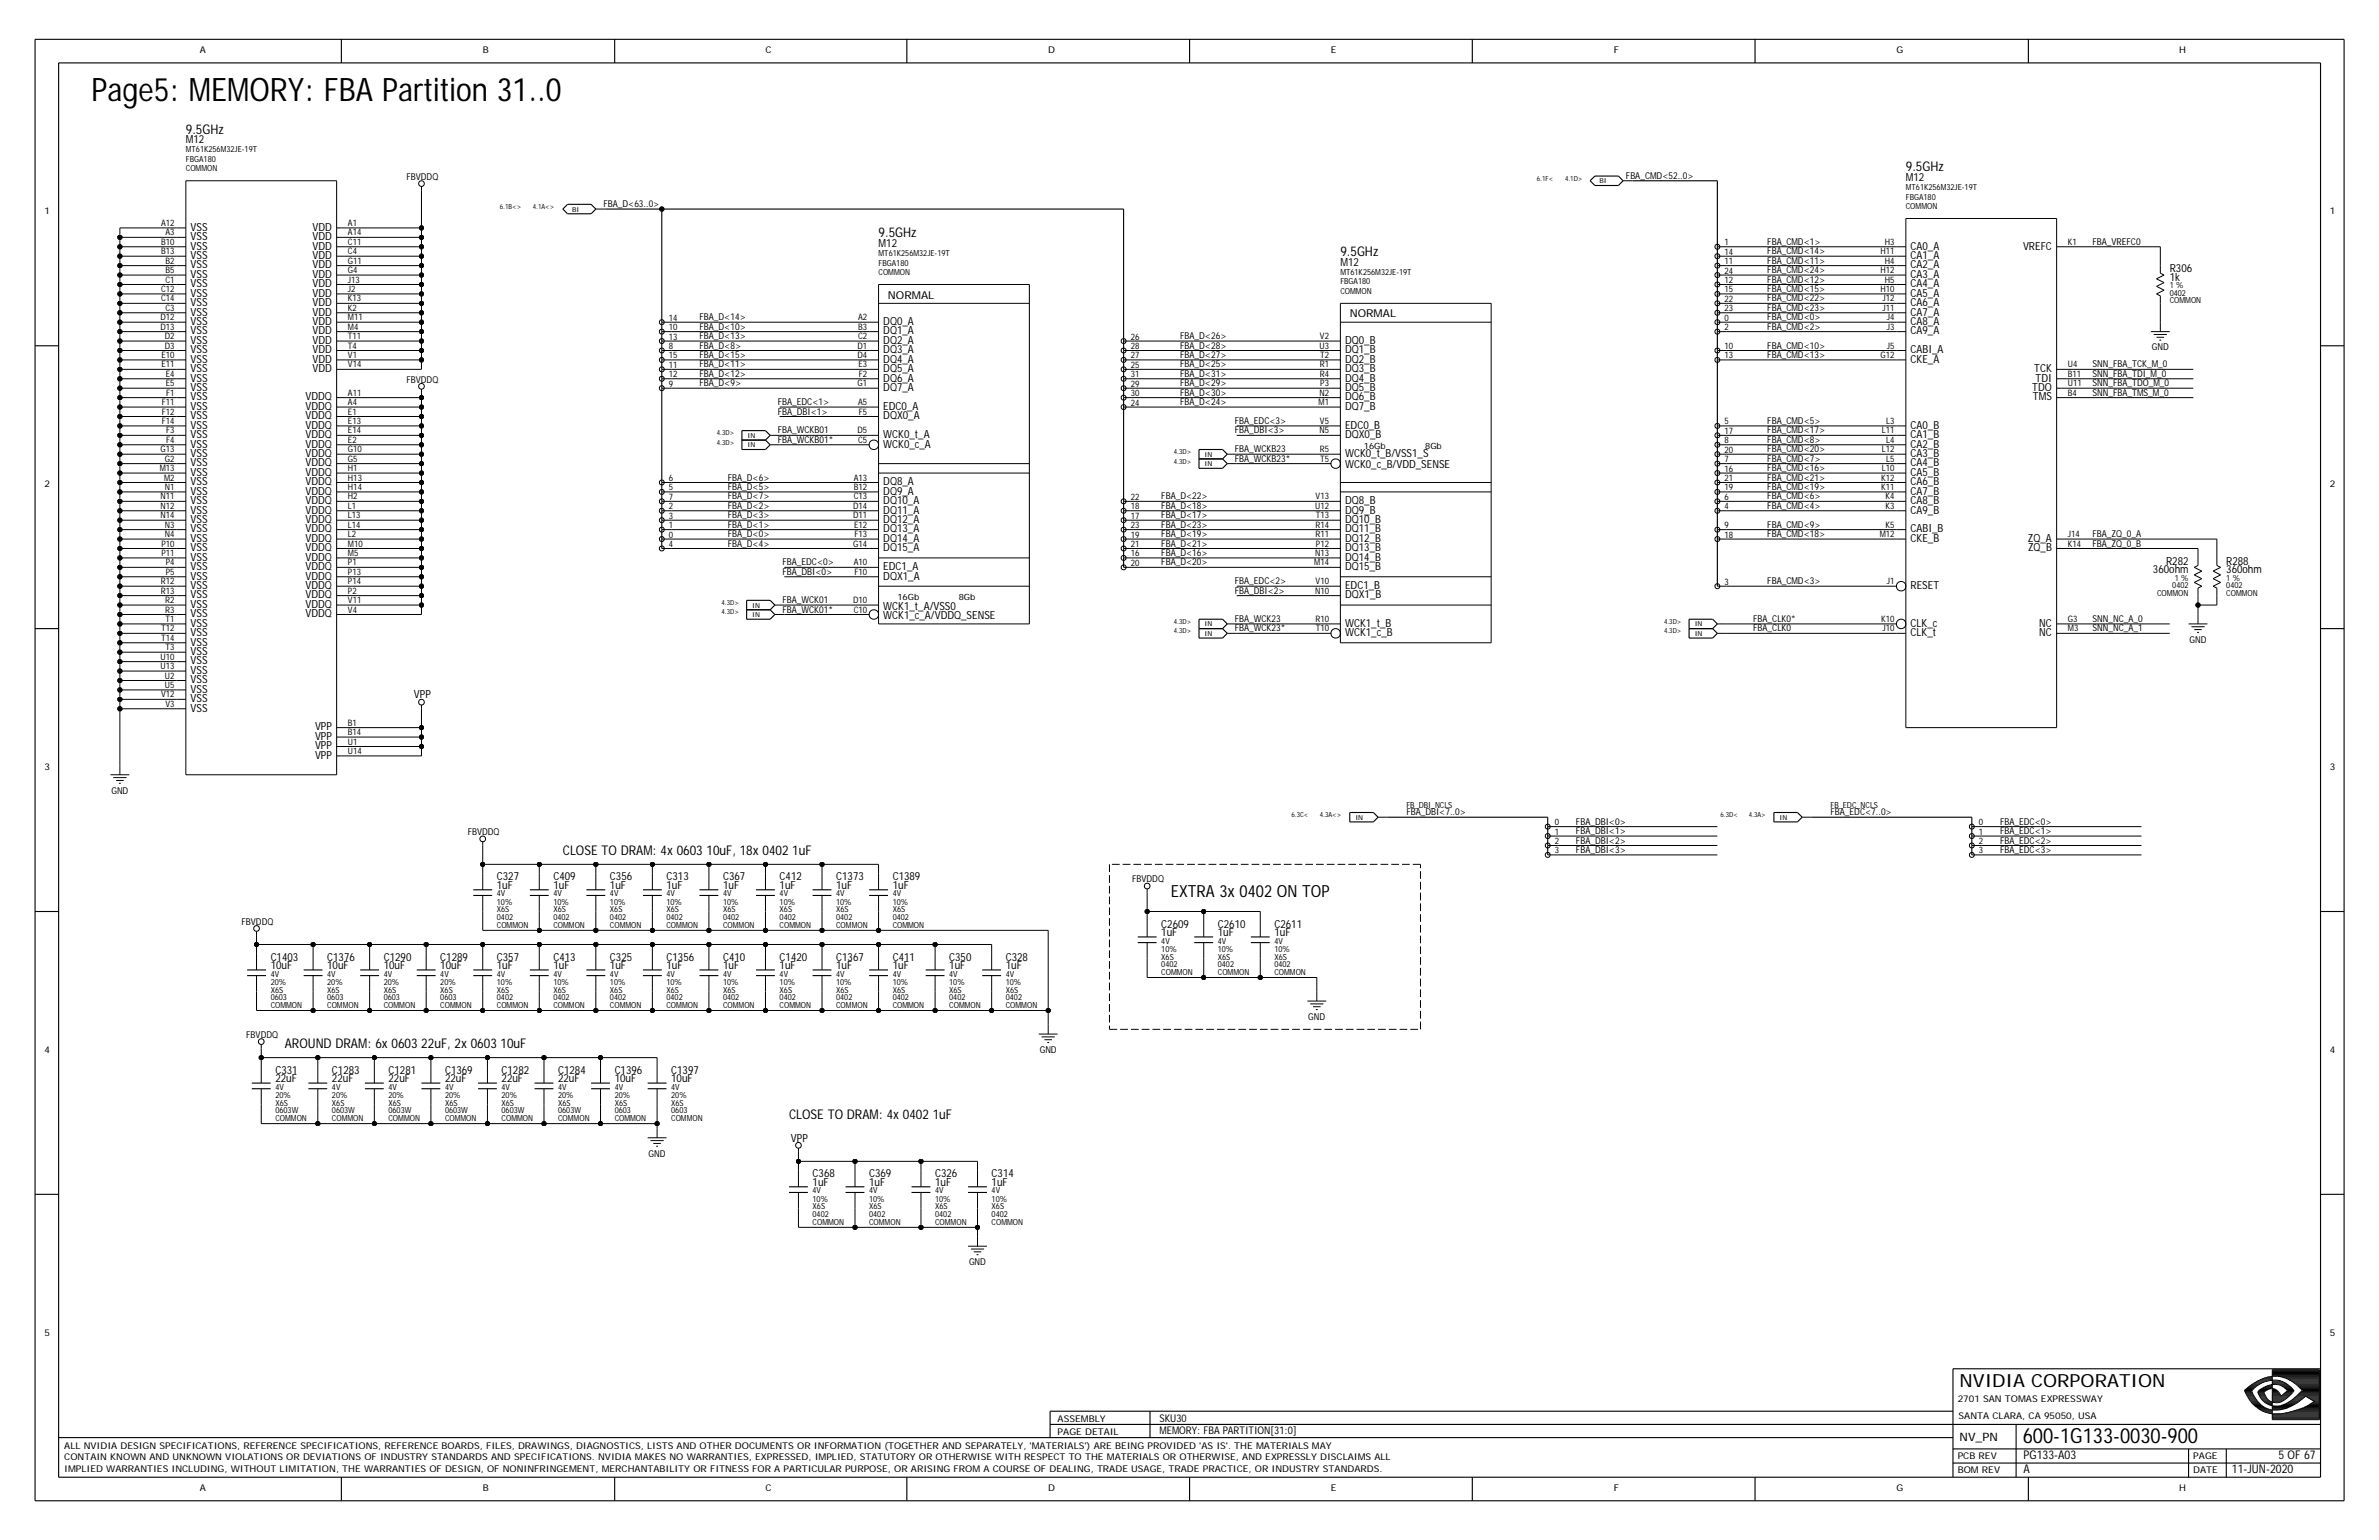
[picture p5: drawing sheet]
<svg xmlns="http://www.w3.org/2000/svg" width="432mm" height="279mm" viewBox="0 0 432 279" stroke-linecap="round" stroke-linejoin="round" font-family="sans-serif">
<defs><g id="words">
<text font-size="5.9" x="16.6" y="18.3">Page5: MEMORY: FBA Partition 31..0</text>
<text font-size="3.8" x="367.1" y="261.8">600-1G133-0030-900</text>
<text font-size="3.3" x="355.7" y="251.6">NVIDIA CORPORATION</text>
<text font-size="3" x="212.5" y="162.8">EXTRA 3x 0402 ON TOP</text>
<g font-size="2.4">
<text x="33.7" y="24.2">9.5GHz</text>
<text x="345.9" y="31.1">9.5GHz</text>
<text x="159.5" y="43.1">9.5GHz</text>
<text x="243.3" y="46.5">9.5GHz</text>
<text x="102.2" y="155.1">CLOSE TO DRAM: 4x 0603 10uF, 18x 0402 1uF</text>
<text x="51.7" y="190.2">AROUND DRAM: 6x 0603 22uF, 2x 0603 10uF</text>
<text x="143.2" y="203">CLOSE TO DRAM: 4x 0402 1uF</text>
</g>
<g font-size="2.2">
<text x="367.3" y="267.3">A</text>
<text x="367.3" y="264.8">PG133-A03</text>
<text x="405.1" y="267.3">11-JUN-2020</text>
<text x="413.5" y="264.8">5 OF 67</text>
</g>
<text font-size="2.1" x="355.7" y="261.5">NV_PN</text>
<g font-size="2">
<text x="33.7" y="26">M12</text>
<text x="345.9" y="32.8">M12</text>
<text x="34.6" y="41.9">VSS</text>
<text x="56.7" y="41.9">VDD</text>
<text x="34.6" y="47">VSS</text>
<text x="34.6" y="45.3">VSS</text>
<text x="34.6" y="43.6">VSS</text>
<text x="56.7" y="47">VDD</text>
<text x="56.7" y="45.3">VDD</text>
<text x="56.7" y="43.6">VDD</text>
<text x="159.5" y="44.8">M12</text>
<text x="346.8" y="47">CA1_A</text>
<text x="346.8" y="45.3">CA0_A</text>
<text x="367.2" y="45.3">VREFC</text>
<text x="34.6" y="52.1">VSS</text>
<text x="34.6" y="50.4">VSS</text>
<text x="34.6" y="48.7">VSS</text>
<text x="34.6" y="53.8">VSS</text>
<text x="56.7" y="53.8">VDD</text>
<text x="56.7" y="52.1">VDD</text>
<text x="56.7" y="50.4">VDD</text>
<text x="56.7" y="48.7">VDD</text>
<text x="243.3" y="48.2">M12</text>
<text x="346.8" y="53.8">CA5_A</text>
<text x="346.8" y="52.1">CA4_A</text>
<text x="346.8" y="48.7">CA2_A</text>
<text x="346.8" y="50.4">CA3_A</text>
<text x="393.8" y="49.4">R306</text>
<text x="393.8" y="50.9">1k</text>
<text x="34.6" y="59">VSS</text>
<text x="34.6" y="57.3">VSS</text>
<text x="34.6" y="55.5">VSS</text>
<text x="56.7" y="59">VDD</text>
<text x="56.7" y="57.3">VDD</text>
<text x="56.7" y="55.5">VDD</text>
<text x="160.3" y="59">DQ0_A</text>
<text x="161.2" y="54.2">NORMAL</text>
<text x="245" y="57.6">NORMAL</text>
<text x="346.8" y="59">CA8_A</text>
<text x="346.8" y="57.3">CA7_A</text>
<text x="346.8" y="55.5">CA6_A</text>
<text x="34.6" y="65.8">VSS</text>
<text x="34.6" y="64.1">VSS</text>
<text x="34.6" y="62.4">VSS</text>
<text x="34.6" y="60.7">VSS</text>
<text x="56.7" y="65.8">VDD</text>
<text x="56.7" y="64.1">VDD</text>
<text x="56.7" y="62.4">VDD</text>
<text x="56.7" y="60.7">VDD</text>
<text x="160.3" y="60.7">DQ1_A</text>
<text x="160.3" y="65.8">DQ4_A</text>
<text x="160.3" y="64.1">DQ3_A</text>
<text x="160.3" y="62.4">DQ2_A</text>
<text x="244.1" y="62.4">DQ0_B</text>
<text x="244.1" y="65.8">DQ2_B</text>
<text x="244.1" y="64.1">DQ1_B</text>
<text x="346.8" y="64.1">CABI_A</text>
<text x="346.8" y="60.7">CA9_A</text>
<text x="346.8" y="65.8">CKE_A</text>
<text x="34.6" y="70.9">VSS</text>
<text x="34.6" y="67.5">VSS</text>
<text x="34.6" y="69.2">VSS</text>
<text x="56.7" y="67.5">VDD</text>
<text x="160.3" y="70.9">DQ7_A</text>
<text x="160.3" y="67.5">DQ5_A</text>
<text x="160.3" y="69.2">DQ6_A</text>
<text x="244.1" y="70.9">DQ5_B</text>
<text x="244.1" y="69.2">DQ4_B</text>
<text x="244.1" y="67.5">DQ3_B</text>
<text x="368.9" y="70.9">TDO</text>
<text x="369.2" y="67.5">TCK</text>
<text x="369.5" y="69.2">TDI</text>
<text x="34.6" y="77.8">VSS</text>
<text x="34.6" y="76.1">VSS</text>
<text x="34.6" y="74.4">VSS</text>
<text x="34.6" y="72.7">VSS</text>
<text x="55.4" y="77.8">VDDQ</text>
<text x="55.4" y="76.1">VDDQ</text>
<text x="55.4" y="74.4">VDDQ</text>
<text x="55.4" y="72.7">VDDQ</text>
<text x="160.3" y="76.1">DQX0_A</text>
<text x="160.3" y="74.4">EDC0_A</text>
<text x="244.1" y="72.7">DQ6_B</text>
<text x="244.1" y="74.4">DQ7_B</text>
<text x="244.1" y="77.8">EDC0_B</text>
<text x="346.8" y="77.8">CA0_B</text>
<text x="369" y="72.7">TMS</text>
<text x="34.6" y="82.9">VSS</text>
<text x="34.6" y="81.2">VSS</text>
<text x="34.6" y="79.5">VSS</text>
<text x="55.4" y="82.9">VDDQ</text>
<text x="55.4" y="81.2">VDDQ</text>
<text x="55.4" y="79.5">VDDQ</text>
<text x="160.3" y="81.2">WCK0_c_A</text>
<text x="160.3" y="79.5">WCK0_t_A</text>
<text x="244.1" y="79.5">DQX0_B</text>
<text x="244.1" y="82.9">WCK0_t_B/VSS1_S</text>
<text x="346.8" y="79.5">CA1_B</text>
<text x="346.8" y="81.2">CA2_B</text>
<text x="346.8" y="82.9">CA3_B</text>
<text x="34.6" y="89.8">VSS</text>
<text x="34.6" y="88.1">VSS</text>
<text x="34.6" y="86.3">VSS</text>
<text x="34.6" y="84.6">VSS</text>
<text x="55.4" y="89.8">VDDQ</text>
<text x="55.4" y="88.1">VDDQ</text>
<text x="55.4" y="86.3">VDDQ</text>
<text x="55.4" y="84.6">VDDQ</text>
<text x="160.3" y="88.1">DQ8_A</text>
<text x="160.3" y="89.8">DQ9_A</text>
<text x="244.1" y="85">WCK0_c_B/VDD_SENSE</text>
<text x="346.8" y="84.6">CA4_B</text>
<text x="346.8" y="86.3">CA5_B</text>
<text x="346.8" y="88.1">CA6_B</text>
<text x="346.8" y="89.8">CA7_B</text>
<text x="34.6" y="91.5">VSS</text>
<text x="34.6" y="93.2">VSS</text>
<text x="34.6" y="94.9">VSS</text>
<text x="55.4" y="94.9">VDDQ</text>
<text x="55.4" y="93.2">VDDQ</text>
<text x="55.4" y="91.5">VDDQ</text>
<text x="160.3" y="94.9">DQ12_A</text>
<text x="160.3" y="93.2">DQ11_A</text>
<text x="160.3" y="91.5">DQ10_A</text>
<text x="244.1" y="94.9">DQ10_B</text>
<text x="244.1" y="93.2">DQ9_B</text>
<text x="244.1" y="91.5">DQ8_B</text>
<text x="346.8" y="93.2">CA9_B</text>
<text x="346.8" y="91.5">CA8_B</text>
<text x="34.6" y="101.7">VSS</text>
<text x="34.6" y="100">VSS</text>
<text x="34.6" y="98.3">VSS</text>
<text x="34.6" y="96.6">VSS</text>
<text x="55.4" y="98.3">VDDQ</text>
<text x="55.4" y="96.6">VDDQ</text>
<text x="55.4" y="101.7">VDDQ</text>
<text x="55.4" y="100">VDDQ</text>
<text x="160.3" y="98.3">DQ14_A</text>
<text x="160.3" y="100">DQ15_A</text>
<text x="160.3" y="96.6">DQ13_A</text>
<text x="244.1" y="98.3">DQ12_B</text>
<text x="244.1" y="100">DQ13_B</text>
<text x="244.1" y="96.6">DQ11_B</text>
<text x="244.1" y="101.7">DQ14_B</text>
<text x="346.8" y="96.6">CABI_B</text>
<text x="346.8" y="98.3">CKE_B</text>
<text x="368.1" y="98.3">ZQ_A</text>
<text x="368.1" y="100">ZQ_B</text>
<text x="34.6" y="106.9">VSS</text>
<text x="34.6" y="105.2">VSS</text>
<text x="34.6" y="103.4">VSS</text>
<text x="55.4" y="106.9">VDDQ</text>
<text x="55.4" y="105.2">VDDQ</text>
<text x="55.4" y="103.4">VDDQ</text>
<text x="160.3" y="103.4">EDC1_A</text>
<text x="160.3" y="105.2">DQX1_A</text>
<text x="244.1" y="103.4">DQ15_B</text>
<text x="244.1" y="106.9">EDC1_B</text>
<text x="346.8" y="106.9">RESET</text>
<text x="390.8" y="104">360ohm</text>
<text x="393.2" y="102.4">R282</text>
<text x="404.1" y="102.4">R288</text>
<text x="404.1" y="104">360ohm</text>
<text x="34.6" y="113.7">VSS</text>
<text x="34.6" y="112">VSS</text>
<text x="34.6" y="110.3">VSS</text>
<text x="34.6" y="108.6">VSS</text>
<text x="55.4" y="112">VDDQ</text>
<text x="55.4" y="110.3">VDDQ</text>
<text x="55.4" y="108.6">VDDQ</text>
<text x="160.3" y="110.6">WCK1_t_A/VSS0</text>
<text x="160.3" y="112.3">WCK1_c_A/VDDQ_SENSE</text>
<text x="244.1" y="113.7">WCK1_t_B</text>
<text x="244.1" y="108.6">DQX1_B</text>
<text x="346.8" y="113.7">CLK_c</text>
<text x="370.1" y="113.7">NC</text>
<text x="34.6" y="118.8">VSS</text>
<text x="34.6" y="117.1">VSS</text>
<text x="34.6" y="115.4">VSS</text>
<text x="244.1" y="115.4">WCK1_c_B</text>
<text x="346.8" y="115.4">CLK_t</text>
<text x="370.1" y="115.4">NC</text>
<text x="34.6" y="125.7">VSS</text>
<text x="34.6" y="124">VSS</text>
<text x="34.6" y="122.3">VSS</text>
<text x="34.6" y="120.6">VSS</text>
<text x="34.6" y="129.1">VSS</text>
<text x="34.6" y="127.4">VSS</text>
<text x="75.1" y="126.7">VPP</text>
<text x="57.2" y="137.7">VPP</text>
<text x="57.2" y="135.9">VPP</text>
<text x="57.2" y="134.2">VPP</text>
<text x="57.2" y="132.5">VPP</text>
<text x="90.2" y="161.3">1uF</text>
<text x="90.2" y="159.7">C327</text>
<text x="100.4" y="161.3">1uF</text>
<text x="100.4" y="159.7">C409</text>
<text x="110.7" y="161.3">1uF</text>
<text x="110.7" y="159.7">C356</text>
<text x="121" y="161.3">1uF</text>
<text x="121" y="159.7">C313</text>
<text x="131.2" y="161.3">1uF</text>
<text x="131.2" y="159.7">C367</text>
<text x="141.5" y="161.3">1uF</text>
<text x="141.5" y="159.7">C412</text>
<text x="151.8" y="161.3">1uF</text>
<text x="151.8" y="159.7">C1373</text>
<text x="162" y="161.3">1uF</text>
<text x="162" y="159.7">C1389</text>
<text x="210.8" y="168.3">C2609</text>
<text x="210.8" y="169.8">1uF</text>
<text x="221" y="168.3">C2610</text>
<text x="221" y="169.8">1uF</text>
<text x="231.3" y="168.3">C2611</text>
<text x="231.3" y="169.8">1uF</text>
<text x="49.1" y="175.8">10uF</text>
<text x="49.1" y="174.3">C1403</text>
<text x="59.4" y="175.8">10uF</text>
<text x="59.4" y="174.3">C1376</text>
<text x="69.7" y="175.8">10uF</text>
<text x="69.7" y="174.3">C1290</text>
<text x="79.9" y="175.8">10uF</text>
<text x="79.9" y="174.3">C1289</text>
<text x="90.2" y="175.8">1uF</text>
<text x="90.2" y="174.3">C357</text>
<text x="100.4" y="175.8">1uF</text>
<text x="100.4" y="174.3">C413</text>
<text x="110.7" y="175.8">1uF</text>
<text x="110.7" y="174.3">C325</text>
<text x="121" y="175.8">1uF</text>
<text x="121" y="174.3">C1356</text>
<text x="131.2" y="175.8">1uF</text>
<text x="131.2" y="174.3">C410</text>
<text x="141.5" y="175.8">1uF</text>
<text x="141.5" y="174.3">C1420</text>
<text x="151.8" y="175.8">1uF</text>
<text x="151.8" y="174.3">C1367</text>
<text x="162" y="175.8">1uF</text>
<text x="162" y="174.3">C411</text>
<text x="172.3" y="175.8">1uF</text>
<text x="172.3" y="174.3">C350</text>
<text x="182.6" y="175.8">1uF</text>
<text x="182.6" y="174.3">C328</text>
<text x="50" y="196.3">22uF</text>
<text x="50" y="194.8">C331</text>
<text x="60.2" y="196.3">22uF</text>
<text x="60.2" y="194.8">C1283</text>
<text x="70.5" y="196.3">22uF</text>
<text x="70.5" y="194.8">C1281</text>
<text x="80.8" y="196.3">22uF</text>
<text x="80.8" y="194.8">C1369</text>
<text x="91" y="196.3">22uF</text>
<text x="91" y="194.8">C1282</text>
<text x="101.3" y="196.3">22uF</text>
<text x="101.3" y="194.8">C1284</text>
<text x="111.6" y="196.3">10uF</text>
<text x="111.6" y="194.8">C1396</text>
<text x="121.8" y="196.3">10uF</text>
<text x="121.8" y="194.8">C1397</text>
<text x="143.6" y="207.1">VPP</text>
<text x="147.5" y="215.1">1uF</text>
<text x="147.5" y="213.6">C368</text>
<text x="157.8" y="215.1">1uF</text>
<text x="157.8" y="213.6">C369</text>
<text x="169.7" y="215.1">1uF</text>
<text x="169.7" y="213.6">C326</text>
<text x="180" y="215.1">1uF</text>
<text x="180" y="213.6">C314</text>
</g>
<g font-size="1.9">
<text x="210.4" y="257.9">SKU30</text>
<text x="210.4" y="260.1">MEMORY: FBA PARTITION[31:0]</text>
</g>
<g font-size="1.7">
<text x="36.3" y="9.7">A</text>
<text x="87.6" y="9.7">B</text>
<text x="138.9" y="9.7">C</text>
<text x="190.3" y="9.7">D</text>
<text x="241.6" y="9.7">E</text>
<text x="292.9" y="9.7">F</text>
<text x="344.2" y="9.7">G</text>
<text x="395.5" y="9.7">H</text>
<text x="73.8" y="32.6">FBVDDQ</text>
<text x="295.1" y="32.5">FBA_CMD&lt;52..0&gt;</text>
<text x="8.1" y="38.8">1</text>
<text x="109.5" y="37.6">FBA_D&lt;63..0&gt;</text>
<text x="422.9" y="38.8">1</text>
<text x="320.8" y="47.9">FBA_CMD&lt;11&gt;</text>
<text x="320.8" y="46.1">FBA_CMD&lt;14&gt;</text>
<text x="320.8" y="44.4">FBA_CMD&lt;1&gt;</text>
<text x="379.8" y="44.4">FBA_VREFC0</text>
<text x="320.8" y="53">FBA_CMD&lt;15&gt;</text>
<text x="320.8" y="51.3">FBA_CMD&lt;12&gt;</text>
<text x="320.8" y="49.6">FBA_CMD&lt;24&gt;</text>
<text x="127" y="59.8">FBA_D&lt;10&gt;</text>
<text x="127" y="58.1">FBA_D&lt;14&gt;</text>
<text x="320.8" y="59.8">FBA_CMD&lt;2&gt;</text>
<text x="320.8" y="58.1">FBA_CMD&lt;0&gt;</text>
<text x="320.8" y="56.4">FBA_CMD&lt;23&gt;</text>
<text x="320.8" y="54.7">FBA_CMD&lt;22&gt;</text>
<text x="127" y="65">FBA_D&lt;15&gt;</text>
<text x="127" y="63.2">FBA_D&lt;8&gt;</text>
<text x="127" y="61.5">FBA_D&lt;13&gt;</text>
<text x="214.2" y="61.5">FBA_D&lt;26&gt;</text>
<text x="214.2" y="65">FBA_D&lt;27&gt;</text>
<text x="214.2" y="63.2">FBA_D&lt;28&gt;</text>
<text x="320.8" y="63.2">FBA_CMD&lt;10&gt;</text>
<text x="320.8" y="65">FBA_CMD&lt;13&gt;</text>
<text x="390.6" y="63.6">GND</text>
<text x="73.8" y="69.4">FBVDDQ</text>
<text x="127" y="70.1">FBA_D&lt;9&gt;</text>
<text x="127" y="66.7">FBA_D&lt;11&gt;</text>
<text x="127" y="68.4">FBA_D&lt;12&gt;</text>
<text x="214.2" y="71.8">FBA_D&lt;30&gt;</text>
<text x="214.2" y="70.1">FBA_D&lt;29&gt;</text>
<text x="214.2" y="68.4">FBA_D&lt;31&gt;</text>
<text x="214.2" y="66.7">FBA_D&lt;25&gt;</text>
<text x="379.8" y="66.7">SNN_FBA_TCK_M_0</text>
<text x="379.8" y="68.4">SNN_FBA_TDI_M_0</text>
<text x="379.8" y="70.1">SNN_FBA_TDO_M_0</text>
<text x="379.8" y="71.8">SNN_FBA_TMS_M_0</text>
<text x="141.2" y="75.2">FBA_DBI&lt;1&gt;</text>
<text x="141.2" y="73.5">FBA_EDC&lt;1&gt;</text>
<text x="214.2" y="73.5">FBA_D&lt;24&gt;</text>
<text x="224.1" y="76.9">FBA_EDC&lt;3&gt;</text>
<text x="320.8" y="76.9">FBA_CMD&lt;5&gt;</text>
<text x="141.2" y="80.4">FBA_WCKB01*</text>
<text x="141.2" y="78.6">FBA_WCKB01</text>
<text x="224.1" y="82.1">FBA_WCKB23</text>
<text x="224.1" y="78.6">FBA_DBI&lt;3&gt;</text>
<text x="224.1" y="83.8">FBA_WCKB23*</text>
<text x="320.8" y="78.6">FBA_CMD&lt;17&gt;</text>
<text x="320.8" y="80.4">FBA_CMD&lt;8&gt;</text>
<text x="320.8" y="83.8">FBA_CMD&lt;7&gt;</text>
<text x="320.8" y="82.1">FBA_CMD&lt;20&gt;</text>
<text x="8.1" y="88.4">2</text>
<text x="132.1" y="87.2">FBA_D&lt;6&gt;</text>
<text x="132.1" y="88.9">FBA_D&lt;5&gt;</text>
<text x="320.8" y="85.5">FBA_CMD&lt;16&gt;</text>
<text x="320.8" y="87.2">FBA_CMD&lt;21&gt;</text>
<text x="320.8" y="88.9">FBA_CMD&lt;19&gt;</text>
<text x="422.9" y="88.4">2</text>
<text x="132.1" y="95.7">FBA_D&lt;1&gt;</text>
<text x="132.1" y="90.6">FBA_D&lt;7&gt;</text>
<text x="132.1" y="92.3">FBA_D&lt;2&gt;</text>
<text x="132.1" y="94">FBA_D&lt;3&gt;</text>
<text x="210.8" y="95.7">FBA_D&lt;23&gt;</text>
<text x="210.8" y="94">FBA_D&lt;17&gt;</text>
<text x="210.8" y="92.3">FBA_D&lt;18&gt;</text>
<text x="210.8" y="90.6">FBA_D&lt;22&gt;</text>
<text x="320.8" y="92.3">FBA_CMD&lt;4&gt;</text>
<text x="320.8" y="95.7">FBA_CMD&lt;9&gt;</text>
<text x="320.8" y="90.6">FBA_CMD&lt;6&gt;</text>
<text x="132.1" y="97.5">FBA_D&lt;0&gt;</text>
<text x="132.1" y="99.2">FBA_D&lt;4&gt;</text>
<text x="210.8" y="97.5">FBA_D&lt;19&gt;</text>
<text x="210.8" y="99.2">FBA_D&lt;21&gt;</text>
<text x="210.8" y="100.9">FBA_D&lt;16&gt;</text>
<text x="320.8" y="97.5">FBA_CMD&lt;18&gt;</text>
<text x="379.8" y="97.5">FBA_ZQ_0_A</text>
<text x="379.8" y="99.2">FBA_ZQ_0_B</text>
<text x="142" y="102.6">FBA_EDC&lt;0&gt;</text>
<text x="142" y="104.3">FBA_DBI&lt;0&gt;</text>
<text x="210.8" y="102.6">FBA_D&lt;20&gt;</text>
<text x="224.1" y="106">FBA_EDC&lt;2&gt;</text>
<text x="224.1" y="107.7">FBA_DBI&lt;2&gt;</text>
<text x="320.8" y="106">FBA_CMD&lt;3&gt;</text>
<text x="142" y="109.4">FBA_WCK01</text>
<text x="142" y="111.1">FBA_WCK01*</text>
<text x="224.1" y="112.9">FBA_WCK23</text>
<text x="318.2" y="112.9">FBA_CLK0*</text>
<text x="379.8" y="112.9">SNN_NC_A_0</text>
<text x="224.1" y="114.6">FBA_WCK23*</text>
<text x="318.2" y="114.6">FBA_CLK0</text>
<text x="379.8" y="114.6">SNN_NC_A_1</text>
<text x="397.4" y="116.6">GND</text>
<text x="8.1" y="139.7">3</text>
<text x="20.2" y="144">GND</text>
<text x="422.9" y="139.7">3</text>
<text x="255.3" y="147.9">FBA_DBI&lt;7..0&gt;</text>
<text x="286" y="149.6">FBA_DBI&lt;0&gt;</text>
<text x="332.2" y="147.9">FBA_EDC&lt;7..0&gt;</text>
<text x="363" y="149.6">FBA_EDC&lt;0&gt;</text>
<text x="84.9" y="151.5">FBVDDQ</text>
<text x="286" y="151.3">FBA_DBI&lt;1&gt;</text>
<text x="286" y="153.1">FBA_DBI&lt;2&gt;</text>
<text x="286" y="154.8">FBA_DBI&lt;3&gt;</text>
<text x="363" y="154.8">FBA_EDC&lt;3&gt;</text>
<text x="363" y="153.1">FBA_EDC&lt;2&gt;</text>
<text x="363" y="151.3">FBA_EDC&lt;1&gt;</text>
<text x="205.5" y="160.1">FBVDDQ</text>
<text x="43.8" y="167.8">FBVDDQ</text>
<text x="237.5" y="185">GND</text>
<text x="8.1" y="191">4</text>
<text x="44.7" y="188.3">FBVDDQ</text>
<text x="188.7" y="191">GND</text>
<text x="422.9" y="191">4</text>
<text x="117.7" y="209.8">GND</text>
<text x="175.9" y="229.5">GND</text>
<text x="8.1" y="242.3">5</text>
<text x="422.9" y="242.3">5</text>
<text x="192" y="257.9">ASSEMBLY</text>
<text x="355.3" y="254.3">2701 SAN TOMAS EXPRESSWAY</text>
<text x="355.5" y="257.4">SANTA CLARA, CA 95050, USA</text>
<text x="11.7" y="262.9">ALL NVIDIA DESIGN SPECIFICATIONS, REFERENCE SPECIFICATIONS, REFERENCE BOARDS, FILES, DRAWINGS, DIAGNOSTICS, LISTS AND OTHER DOCUMENTS OR INFORMATION (TOGETHER AND SEPARATELY, 'MATERIALS') ARE BEING PROVIDED 'AS IS'. THE MATERIALS MAY</text>
<text x="192" y="260.3">PAGE DETAIL</text>
<text x="11.7" y="264.9">CONTAIN KNOWN AND UNKNOWN VIOLATIONS OR DEVIATIONS OF INDUSTRY STANDARDS AND SPECIFICATIONS. NVIDIA MAKES NO WARRANTIES, EXPRESSED, IMPLIED, STATUTORY OR OTHERWISE WITH RESPECT TO THE MATERIALS OR OTHERWISE, AND EXPRESSLY DISCLAIMS ALL</text>
<text x="11.7" y="267.2">IMPLIED WARRANTIES INCLUDING, WITHOUT LIMITATION, THE WARRANTIES OF DESIGN, OF NONINFRINGEMENT, MERCHANTABILITY OR FITNESS FOR A PARTICULAR PURPOSE, OR ARISING FROM A COURSE OF DEALING, TRADE USAGE, TRADE PRACTICE, OR INDUSTRY STANDARDS.</text>
<text x="355.3" y="267.3">BOM REV</text>
<text x="355.3" y="264.8">PCB REV</text>
<text x="398.1" y="264.8">PAGE</text>
<text x="398.1" y="267.3">DATE</text>
<text x="36.3" y="270.6">A</text>
<text x="87.6" y="270.6">B</text>
<text x="138.9" y="270.6">C</text>
<text x="190.3" y="270.6">D</text>
<text x="241.6" y="270.6">E</text>
<text x="292.9" y="270.6">F</text>
<text x="344.2" y="270.6">G</text>
<text x="395.5" y="270.6">H</text>
</g>
<g font-size="1.6">
<text x="29.2" y="41">A12</text>
<text x="63.2" y="41">A1</text>
<text x="29.3" y="46.1">B13</text>
<text x="29.3" y="44.4">B10</text>
<text x="30" y="42.7">A3</text>
<text x="30" y="47.9">B2</text>
<text x="63.2" y="47.9">G11</text>
<text x="63.2" y="46.1">C4</text>
<text x="63.2" y="44.4">C11</text>
<text x="63.2" y="42.7">A14</text>
<text x="313" y="44.5">1</text>
<text x="313" y="47.9">11</text>
<text x="313" y="46.2">14</text>
<text x="341.3" y="46.1">H11</text>
<text x="342.1" y="47.9">H4</text>
<text x="342.1" y="44.4">H3</text>
<text x="375.3" y="44.4">K1</text>
<text x="29.2" y="53">C12</text>
<text x="30" y="51.3">C1</text>
<text x="30" y="49.6">B5</text>
<text x="63.2" y="53">J2</text>
<text x="63.2" y="51.3">J13</text>
<text x="63.2" y="49.6">G4</text>
<text x="313" y="53.1">15</text>
<text x="313" y="51.3">12</text>
<text x="313" y="49.6">24</text>
<text x="341.3" y="53">H10</text>
<text x="341.3" y="49.6">H12</text>
<text x="342.1" y="51.3">H5</text>
<text x="29.1" y="59.8">D13</text>
<text x="29.1" y="58.1">D12</text>
<text x="29.2" y="54.7">C14</text>
<text x="30" y="56.4">C3</text>
<text x="63.2" y="59.8">M4</text>
<text x="63.2" y="58.1">M11</text>
<text x="63.2" y="56.4">K2</text>
<text x="63.2" y="54.7">K13</text>
<text x="121.4" y="59.9">10</text>
<text x="121.4" y="58.2">14</text>
<text x="155.8" y="58.1">A2</text>
<text x="155.8" y="59.8">B3</text>
<text x="313" y="59.9">2</text>
<text x="313" y="58.2">0</text>
<text x="313" y="56.5">23</text>
<text x="313" y="54.8">22</text>
<text x="341.7" y="56.4">J11</text>
<text x="341.7" y="54.7">J12</text>
<text x="342.5" y="59.8">J3</text>
<text x="342.5" y="58.1">J4</text>
<text x="29.3" y="65">E10</text>
<text x="29.9" y="63.2">D3</text>
<text x="29.9" y="61.5">D2</text>
<text x="63.2" y="65">V1</text>
<text x="63.2" y="63.2">T4</text>
<text x="63.2" y="61.5">T11</text>
<text x="121.4" y="65">15</text>
<text x="121.4" y="63.3">8</text>
<text x="121.4" y="61.6">13</text>
<text x="155.6" y="65">D4</text>
<text x="155.6" y="63.2">D1</text>
<text x="155.8" y="61.5">C2</text>
<text x="205.2" y="61.6">26</text>
<text x="205.2" y="63.3">28</text>
<text x="205.2" y="65">27</text>
<text x="239.5" y="63.2">U3</text>
<text x="239.6" y="61.5">V2</text>
<text x="239.6" y="65">T2</text>
<text x="313" y="63.3">10</text>
<text x="313" y="65">13</text>
<text x="341.3" y="65">G12</text>
<text x="342.5" y="63.2">J5</text>
<text x="29.3" y="66.7">E11</text>
<text x="30.1" y="70.1">E5</text>
<text x="30.1" y="68.4">E4</text>
<text x="30.1" y="71.8">F1</text>
<text x="63.2" y="71.8">A11</text>
<text x="63.2" y="66.7">V14</text>
<text x="121.4" y="70.2">9</text>
<text x="121.4" y="66.7">11</text>
<text x="121.4" y="68.4">12</text>
<text x="155.7" y="70.1">G1</text>
<text x="155.8" y="66.7">E3</text>
<text x="155.9" y="68.4">F2</text>
<text x="205.2" y="70.2">29</text>
<text x="205.2" y="68.4">31</text>
<text x="205.2" y="66.7">25</text>
<text x="205.2" y="71.9">30</text>
<text x="239.5" y="71.8">N2</text>
<text x="239.5" y="68.4">R4</text>
<text x="239.5" y="66.7">R1</text>
<text x="239.6" y="70.1">P3</text>
<text x="375.3" y="71.8">B4</text>
<text x="375.3" y="70.1">U11</text>
<text x="375.3" y="68.4">B11</text>
<text x="375.3" y="66.7">U4</text>
<text x="29.3" y="76.9">F14</text>
<text x="29.3" y="75.2">F12</text>
<text x="29.3" y="73.5">F11</text>
<text x="63.2" y="76.9">E13</text>
<text x="63.2" y="75.2">E1</text>
<text x="63.2" y="73.5">A4</text>
<text x="155.8" y="73.5">A5</text>
<text x="155.9" y="75.2">F5</text>
<text x="205.2" y="73.6">24</text>
<text x="239.3" y="73.5">M1</text>
<text x="239.6" y="76.9">V5</text>
<text x="313" y="77">5</text>
<text x="342.4" y="76.9">L3</text>
<text x="29.1" y="82.1">G13</text>
<text x="29.9" y="83.8">G2</text>
<text x="30.1" y="80.4">F4</text>
<text x="30.1" y="78.6">F3</text>
<text x="63.2" y="83.8">G5</text>
<text x="63.2" y="82.1">G10</text>
<text x="63.2" y="80.4">E2</text>
<text x="63.2" y="78.6">E14</text>
<text x="155.6" y="78.6">D5</text>
<text x="155.8" y="80.4">C5</text>
<text x="239.5" y="78.6">N5</text>
<text x="239.5" y="82.1">R5</text>
<text x="239.6" y="83.8">T5</text>
<text x="247.6" y="81.6">16Gb</text>
<text x="258.7" y="81.6">8Gb</text>
<text x="313" y="83.8">7</text>
<text x="313" y="82.1">20</text>
<text x="313" y="80.4">8</text>
<text x="313" y="78.7">17</text>
<text x="341.6" y="82.1">L12</text>
<text x="341.6" y="78.6">L11</text>
<text x="342.4" y="83.8">L5</text>
<text x="342.4" y="80.4">L4</text>
<text x="29" y="85.5">M13</text>
<text x="29.8" y="87.2">M2</text>
<text x="29.9" y="88.9">N1</text>
<text x="63.2" y="88.9">H14</text>
<text x="63.2" y="87.2">H13</text>
<text x="63.2" y="85.5">H1</text>
<text x="121.4" y="89">5</text>
<text x="121.4" y="87.3">6</text>
<text x="155" y="87.2">A13</text>
<text x="155" y="88.9">B12</text>
<text x="313" y="89">19</text>
<text x="313" y="87.3">21</text>
<text x="313" y="85.6">16</text>
<text x="341.4" y="88.9">K11</text>
<text x="341.4" y="87.2">K12</text>
<text x="341.6" y="85.5">L10</text>
<text x="29.1" y="94">N14</text>
<text x="29.1" y="92.3">N12</text>
<text x="29.1" y="90.6">N11</text>
<text x="29.9" y="95.7">N3</text>
<text x="63.2" y="95.7">L14</text>
<text x="63.2" y="94">L13</text>
<text x="63.2" y="92.3">L1</text>
<text x="63.2" y="90.6">H2</text>
<text x="121.4" y="95.8">1</text>
<text x="121.4" y="92.4">2</text>
<text x="121.4" y="94.1">3</text>
<text x="121.4" y="90.7">7</text>
<text x="154.9" y="94">D11</text>
<text x="154.9" y="92.3">D14</text>
<text x="155" y="90.6">C13</text>
<text x="155" y="95.7">E12</text>
<text x="205.2" y="95.8">23</text>
<text x="205.2" y="92.4">18</text>
<text x="205.2" y="90.7">22</text>
<text x="205.2" y="94.1">17</text>
<text x="238.7" y="92.3">U12</text>
<text x="238.8" y="95.7">R14</text>
<text x="238.8" y="90.6">V13</text>
<text x="238.8" y="94">T13</text>
<text x="313" y="95.8">9</text>
<text x="313" y="92.4">4</text>
<text x="313" y="90.7">6</text>
<text x="342.2" y="95.7">K5</text>
<text x="342.2" y="92.3">K3</text>
<text x="342.2" y="90.6">K4</text>
<text x="29.3" y="100.9">P11</text>
<text x="29.3" y="99.2">P10</text>
<text x="29.9" y="97.5">N4</text>
<text x="63.2" y="100.9">M5</text>
<text x="63.2" y="99.2">M10</text>
<text x="63.2" y="97.5">L2</text>
<text x="121.4" y="99.2">4</text>
<text x="121.4" y="97.5">0</text>
<text x="154.9" y="99.2">G14</text>
<text x="155.1" y="97.5">F13</text>
<text x="205.2" y="99.2">21</text>
<text x="205.2" y="97.5">19</text>
<text x="205.2" y="100.9">16</text>
<text x="238.7" y="100.9">N13</text>
<text x="238.8" y="97.5">R11</text>
<text x="238.9" y="99.2">P12</text>
<text x="313" y="97.5">18</text>
<text x="341.2" y="97.5">M12</text>
<text x="375.3" y="99.2">K14</text>
<text x="375.3" y="97.5">J14</text>
<text x="29.2" y="107.7">R13</text>
<text x="29.2" y="106">R12</text>
<text x="30.1" y="104.3">P5</text>
<text x="30.1" y="102.6">P4</text>
<text x="63.2" y="107.7">P2</text>
<text x="63.2" y="106">P14</text>
<text x="63.2" y="104.3">P13</text>
<text x="63.2" y="102.6">P1</text>
<text x="155" y="102.6">A10</text>
<text x="155.1" y="104.3">F10</text>
<text x="205.2" y="102.7">20</text>
<text x="238.5" y="102.6">M14</text>
<text x="238.7" y="107.7">N10</text>
<text x="238.8" y="106">V10</text>
<text x="313" y="106.1">3</text>
<text x="342.5" y="106">J1</text>
<text x="30" y="111.1">R3</text>
<text x="30" y="109.4">R2</text>
<text x="30" y="112.9">T1</text>
<text x="63.2" y="111.1">V4</text>
<text x="63.2" y="109.4">V11</text>
<text x="154.9" y="109.4">D10</text>
<text x="155" y="111.1">C10</text>
<text x="162.9" y="108.9">16Gb</text>
<text x="174" y="108.9">8Gb</text>
<text x="238.8" y="112.9">R10</text>
<text x="341.4" y="112.9">K10</text>
<text x="375.3" y="112.9">G3</text>
<text x="29.2" y="119.7">U10</text>
<text x="29.3" y="116.3">T14</text>
<text x="29.3" y="114.6">T12</text>
<text x="30" y="118">T3</text>
<text x="238.8" y="114.6">T10</text>
<text x="341.7" y="114.6">J10</text>
<text x="375.3" y="114.6">M3</text>
<text x="29.2" y="121.4">U13</text>
<text x="29.9" y="124.8">U5</text>
<text x="29.9" y="123.1">U2</text>
<text x="29.2" y="126.5">V12</text>
<text x="30" y="128.3">V3</text>
<text x="63.2" y="131.7">B1</text>
<text x="63.2" y="136.8">U14</text>
<text x="63.2" y="135.1">U1</text>
<text x="63.2" y="133.4">B14</text>
<text x="282.2" y="149.7">0</text>
<text x="359.2" y="149.7">0</text>
<text x="282.2" y="154.8">3</text>
<text x="282.2" y="153.1">2</text>
<text x="282.2" y="151.4">1</text>
<text x="359.2" y="154.8">3</text>
<text x="359.2" y="151.4">1</text>
<text x="359.2" y="153.1">2</text>
</g>
<g font-size="1.5">
<text x="33.7" y="27.7">MT61K256M32JE-19T</text>
<text x="33.7" y="29.4">FBGA180</text>
<text x="33.7" y="31.1">COMMON</text>
<text x="345.9" y="34.5">MT61K256M32JE-19T</text>
<text x="345.9" y="36.2">FBGA180</text>
<text x="345.9" y="37.9">COMMON</text>
<text x="159.5" y="46.5">MT61K256M32JE-19T</text>
<text x="159.5" y="48.2">FBGA180</text>
<text x="159.5" y="49.9">COMMON</text>
<text x="243.3" y="49.9">MT61K256M32JE-19T</text>
<text x="243.3" y="53.3">COMMON</text>
<text x="243.3" y="51.6">FBGA180</text>
<text x="393.8" y="53.7">0402</text>
<text x="393.8" y="52.3">1 %</text>
<text x="393.8" y="55">COMMON</text>
<text x="394.3" y="106.7">0402</text>
<text x="394.8" y="105.3">1 %</text>
<text x="404.1" y="105.3">1 %</text>
<text x="404.1" y="106.7">0402</text>
<text x="391.5" y="108.1">COMMON</text>
<text x="404.1" y="108.1">COMMON</text>
<text x="255.3" y="146.6">FB_DBI_NCLS</text>
<text x="332.2" y="146.6">FB_EDC_NCLS</text>
<text x="90.2" y="166.9">0402</text>
<text x="90.2" y="165.5">X6S</text>
<text x="90.2" y="164.2">10%</text>
<text x="90.2" y="162.6">4V</text>
<text x="100.4" y="162.6">4V</text>
<text x="100.4" y="164.2">10%</text>
<text x="100.4" y="165.5">X6S</text>
<text x="100.4" y="166.9">0402</text>
<text x="110.7" y="162.6">4V</text>
<text x="110.7" y="164.2">10%</text>
<text x="110.7" y="166.9">0402</text>
<text x="110.7" y="165.5">X6S</text>
<text x="121" y="166.9">0402</text>
<text x="121" y="164.2">10%</text>
<text x="121" y="162.6">4V</text>
<text x="121" y="165.5">X6S</text>
<text x="131.2" y="164.2">10%</text>
<text x="131.2" y="165.5">X6S</text>
<text x="131.2" y="162.6">4V</text>
<text x="131.2" y="166.9">0402</text>
<text x="141.5" y="162.6">4V</text>
<text x="141.5" y="166.9">0402</text>
<text x="141.5" y="165.5">X6S</text>
<text x="141.5" y="164.2">10%</text>
<text x="151.8" y="162.6">4V</text>
<text x="151.8" y="166.9">0402</text>
<text x="151.8" y="165.5">X6S</text>
<text x="151.8" y="164.2">10%</text>
<text x="162" y="162.6">4V</text>
<text x="162" y="164.2">10%</text>
<text x="162" y="166.9">0402</text>
<text x="162" y="165.5">X6S</text>
<text x="90.2" y="168.3">COMMON</text>
<text x="100.4" y="168.3">COMMON</text>
<text x="110.7" y="168.3">COMMON</text>
<text x="121" y="168.3">COMMON</text>
<text x="131.2" y="168.3">COMMON</text>
<text x="141.5" y="168.3">COMMON</text>
<text x="151.8" y="168.3">COMMON</text>
<text x="162" y="168.3">COMMON</text>
<text x="210.8" y="171.2">4V</text>
<text x="210.8" y="172.7">10%</text>
<text x="221" y="172.7">10%</text>
<text x="221" y="171.2">4V</text>
<text x="231.3" y="172.7">10%</text>
<text x="231.3" y="171.2">4V</text>
<text x="49.1" y="178.7">20%</text>
<text x="49.1" y="177.2">4V</text>
<text x="59.4" y="178.7">20%</text>
<text x="59.4" y="177.2">4V</text>
<text x="69.7" y="177.2">4V</text>
<text x="69.7" y="178.7">20%</text>
<text x="79.9" y="178.7">20%</text>
<text x="79.9" y="177.2">4V</text>
<text x="90.2" y="177.2">4V</text>
<text x="90.2" y="178.7">10%</text>
<text x="100.4" y="178.7">10%</text>
<text x="100.4" y="177.2">4V</text>
<text x="110.7" y="178.7">10%</text>
<text x="110.7" y="177.2">4V</text>
<text x="121" y="178.7">10%</text>
<text x="121" y="177.2">4V</text>
<text x="131.2" y="177.2">4V</text>
<text x="131.2" y="178.7">10%</text>
<text x="141.5" y="177.2">4V</text>
<text x="141.5" y="178.7">10%</text>
<text x="151.8" y="177.2">4V</text>
<text x="151.8" y="178.7">10%</text>
<text x="162" y="178.7">10%</text>
<text x="162" y="177.2">4V</text>
<text x="172.3" y="178.7">10%</text>
<text x="172.3" y="177.2">4V</text>
<text x="182.6" y="178.7">10%</text>
<text x="182.6" y="177.2">4V</text>
<text x="210.8" y="174.1">X6S</text>
<text x="210.8" y="175.5">0402</text>
<text x="210.8" y="176.8">COMMON</text>
<text x="221" y="176.8">COMMON</text>
<text x="221" y="175.5">0402</text>
<text x="221" y="174.1">X6S</text>
<text x="231.3" y="175.5">0402</text>
<text x="231.3" y="176.8">COMMON</text>
<text x="231.3" y="174.1">X6S</text>
<text x="49.1" y="180.1">X6S</text>
<text x="49.1" y="182.8">COMMON</text>
<text x="49.1" y="181.5">0603</text>
<text x="59.4" y="180.1">X6S</text>
<text x="59.4" y="182.8">COMMON</text>
<text x="59.4" y="181.5">0603</text>
<text x="69.7" y="182.8">COMMON</text>
<text x="69.7" y="181.5">0603</text>
<text x="69.7" y="180.1">X6S</text>
<text x="79.9" y="181.5">0603</text>
<text x="79.9" y="180.1">X6S</text>
<text x="79.9" y="182.8">COMMON</text>
<text x="90.2" y="182.8">COMMON</text>
<text x="90.2" y="181.5">0402</text>
<text x="90.2" y="180.1">X6S</text>
<text x="100.4" y="182.8">COMMON</text>
<text x="100.4" y="181.5">0402</text>
<text x="100.4" y="180.1">X6S</text>
<text x="110.7" y="181.5">0402</text>
<text x="110.7" y="180.1">X6S</text>
<text x="110.7" y="182.8">COMMON</text>
<text x="121" y="180.1">X6S</text>
<text x="121" y="182.8">COMMON</text>
<text x="121" y="181.5">0402</text>
<text x="131.2" y="181.5">0402</text>
<text x="131.2" y="180.1">X6S</text>
<text x="131.2" y="182.8">COMMON</text>
<text x="141.5" y="181.5">0402</text>
<text x="141.5" y="180.1">X6S</text>
<text x="141.5" y="182.8">COMMON</text>
<text x="151.8" y="180.1">X6S</text>
<text x="151.8" y="181.5">0402</text>
<text x="151.8" y="182.8">COMMON</text>
<text x="162" y="182.8">COMMON</text>
<text x="162" y="181.5">0402</text>
<text x="162" y="180.1">X6S</text>
<text x="172.3" y="181.5">0402</text>
<text x="172.3" y="180.1">X6S</text>
<text x="172.3" y="182.8">COMMON</text>
<text x="182.6" y="182.8">COMMON</text>
<text x="182.6" y="181.5">0402</text>
<text x="182.6" y="180.1">X6S</text>
<text x="50" y="197.7">4V</text>
<text x="60.2" y="197.7">4V</text>
<text x="70.5" y="197.7">4V</text>
<text x="80.8" y="197.7">4V</text>
<text x="91" y="197.7">4V</text>
<text x="101.3" y="197.7">4V</text>
<text x="111.6" y="197.7">4V</text>
<text x="121.8" y="197.7">4V</text>
<text x="50" y="199.2">20%</text>
<text x="50" y="203.3">COMMON</text>
<text x="50" y="202">0603W</text>
<text x="50" y="200.6">X6S</text>
<text x="60.2" y="200.6">X6S</text>
<text x="60.2" y="203.3">COMMON</text>
<text x="60.2" y="202">0603W</text>
<text x="60.2" y="199.2">20%</text>
<text x="70.5" y="199.2">20%</text>
<text x="70.5" y="203.3">COMMON</text>
<text x="70.5" y="202">0603W</text>
<text x="70.5" y="200.6">X6S</text>
<text x="80.8" y="200.6">X6S</text>
<text x="80.8" y="199.2">20%</text>
<text x="80.8" y="203.3">COMMON</text>
<text x="80.8" y="202">0603W</text>
<text x="91" y="203.3">COMMON</text>
<text x="91" y="202">0603W</text>
<text x="91" y="200.6">X6S</text>
<text x="91" y="199.2">20%</text>
<text x="101.3" y="202">0603W</text>
<text x="101.3" y="199.2">20%</text>
<text x="101.3" y="200.6">X6S</text>
<text x="101.3" y="203.3">COMMON</text>
<text x="111.6" y="199.2">20%</text>
<text x="111.6" y="200.6">X6S</text>
<text x="111.6" y="203.3">COMMON</text>
<text x="111.6" y="202">0603</text>
<text x="121.8" y="199.2">20%</text>
<text x="121.8" y="202">0603</text>
<text x="121.8" y="203.3">COMMON</text>
<text x="121.8" y="200.6">X6S</text>
<text x="147.5" y="216.5">4V</text>
<text x="147.5" y="219.4">X6S</text>
<text x="147.5" y="220.8">0402</text>
<text x="147.5" y="218.1">10%</text>
<text x="157.8" y="220.8">0402</text>
<text x="157.8" y="219.4">X6S</text>
<text x="157.8" y="216.5">4V</text>
<text x="157.8" y="218.1">10%</text>
<text x="169.7" y="216.5">4V</text>
<text x="169.7" y="220.8">0402</text>
<text x="169.7" y="219.4">X6S</text>
<text x="169.7" y="218.1">10%</text>
<text x="180" y="219.4">X6S</text>
<text x="180" y="218.1">10%</text>
<text x="180" y="216.5">4V</text>
<text x="180" y="220.8">0402</text>
<text x="147.5" y="222.2">COMMON</text>
<text x="157.8" y="222.2">COMMON</text>
<text x="169.7" y="222.2">COMMON</text>
<text x="180" y="222.2">COMMON</text>
</g>
<g font-size="1.3">
<text x="278.9" y="32.8">6.1F&lt;</text>
<text x="284.1" y="32.8">4.1D&gt;</text>
<text x="90.7" y="37.9">6.1B&lt;&gt;</text>
<text x="96.7" y="37.9">4.1A&lt;&gt;</text>
<text x="130.1" y="80.7">4.3D&gt;</text>
<text x="130.1" y="79">4.3D&gt;</text>
<text x="213.1" y="82.4">4.3D&gt;</text>
<text x="213.1" y="84.1">4.3D&gt;</text>
<text x="131" y="109.8">4.3D&gt;</text>
<text x="131" y="111.5">4.3D&gt;</text>
<text x="213.1" y="113.2">4.3D&gt;</text>
<text x="302" y="113.2">4.3D&gt;</text>
<text x="213.1" y="114.9">4.3D&gt;</text>
<text x="302" y="114.9">4.3D&gt;</text>
<text x="234.4" y="148.3">6.3C&lt;</text>
<text x="239.6" y="148.3">4.3A&lt;&gt;</text>
<text x="312.3" y="148.3">6.3D&lt;</text>
<text x="317.4" y="148.3">4.3A&gt;</text>
</g>
<g font-size="1.2">
<text x="290.3" y="33.2">BI</text>
<text x="103.9" y="38.4">BI</text>
<text x="135.7" y="81.1">IN</text>
<text x="135.7" y="79.4">IN</text>
<text x="218.7" y="82.9">IN</text>
<text x="218.7" y="84.6">IN</text>
<text x="136.5" y="110.2">IN</text>
<text x="136.5" y="111.9">IN</text>
<text x="218.7" y="113.6">IN</text>
<text x="307.6" y="113.6">IN</text>
<text x="218.7" y="115.4">IN</text>
<text x="307.6" y="115.4">IN</text>
<text x="246" y="148.7">IN</text>
<text x="323" y="148.7">IN</text>
</g>
</g></defs>
<g fill="none" stroke="#000" stroke-width=".18">
<path d="M33.7 32.8h27.4zM33.7 32.8v107.8zM61.1 32.8v107.8zM76.5 34.5v6.9zM76.5 33.8v.7zM108.1 37.9h1.8zM294.6 32.8h1.7zM345.9 39.6v92.4zM345.9 39.6h27.4zM373.3 39.6v92.4zM21.8 58.5v1.7zM21.8 58.5h10.2z"/>
<path d="M21.8 56.7v1.8zM21.8 56.7h10.2zM21.8 55v1.7zM21.8 55h10.2zM21.8 53.3v1.7zM21.8 53.3h10.2zM21.8 51.6v1.7zM21.8 51.6h10.2zM21.8 49.9v1.7zM21.8 48.2v1.7zM21.8 49.9h10.2zM21.8 46.5v1.7z"/>
<path d="M21.8 48.2h10.2zM21.8 44.8v1.7zM21.8 46.5h10.2zM21.8 43.1v1.7zM21.8 44.8h10.2zM21.8 41.4v1.7zM21.8 43.1h10.2zM21.8 41.4h10.2zM32 44.8h1.7zM32 41.4h1.7zM32 43.1h1.7zM32 46.5h1.7z"/>
<path d="M32 48.2h1.7zM32 49.9h1.7zM32 51.6h1.7zM32 53.3h1.7zM32 55h1.7zM32 56.7h1.7zM32 58.5h1.7zM61.1 41.4h1.7zM61.1 43.1h1.7zM61.1 44.8h1.7zM61.1 46.5h1.7zM61.1 48.2h1.7z"/>
<path d="M61.1 49.9h1.7zM61.1 51.6h1.7zM61.1 53.3h1.7zM61.1 55h1.7zM61.1 56.7h1.7zM61.1 58.5h1.7zM62.8 58.5h13.7zM62.8 56.7h13.7zM62.8 55h13.7zM62.8 53.3h13.7zM62.8 51.6h13.7zM62.8 49.9h13.7z"/>
<path d="M62.8 48.2h13.7zM62.8 46.5h13.7zM62.8 44.8h13.7zM62.8 43.1h13.7zM62.8 41.4h13.7zM76.5 58.5v1.7zM76.5 56.7v1.8zM76.5 55v1.7zM76.5 53.3v1.7zM76.5 51.6v1.7zM76.5 49.9v1.7zM76.5 48.2v1.7z"/>
<path d="M76.5 46.5v1.7zM76.5 44.8v1.7zM76.5 43.1v1.7zM76.5 41.4v1.7zM120.1 58.5h1.7zM121.8 58.5h36zM157.8 58.5h1.7zM159.5 55h27.3zM159.5 51.6h27.3zM159.5 51.6v61.6zM186.8 51.6v61.6zM243.3 58.5h27.4z"/>
<path d="M243.3 55h27.4zM243.3 55v61.6zM270.7 55v61.6zM311.7 44.8h1.7zM311.7 46.5h1.7zM311.7 48.2h1.7zM311.7 49.9h1.7zM311.7 51.6h1.7zM311.7 53.3h1.7zM311.7 55h1.7zM311.7 56.7h1.7zM311.7 58.5h1.7z"/>
<path d="M313.4 44.8h30.8zM313.4 49.9h30.8zM313.4 46.5h30.8zM313.4 48.2h30.8zM313.4 51.6h30.8zM313.4 53.3h30.8zM313.4 55h30.8zM313.4 56.7h30.8zM313.4 58.5h30.8zM344.2 56.7h1.7zM344.2 58.5h1.7zM344.2 53.3h1.7z"/>
<path d="M344.2 55h1.7zM344.2 51.6h1.7zM344.2 48.2h1.7zM344.2 46.5h1.7zM344.2 44.8h1.7zM344.2 49.9h1.7zM373.3 44.8h1.7zM375 44.8h17.1zM391.4 53.3l.7 .4zM391.4 53.3l1.4-.7zM391.4 52l1.4 .6zM391.4 52l1.4-.7z"/>
<path d="M391.4 50.6l1.4 .7zM391.4 50.6l1.4-.7zM392.1 55v3.5zM392.1 44.8v3.4zM392.1 53.7v1.3zM392.1 49.6l.7 .3zM392.1 48.2v1.4zM392.1 58.5v1.7zM21.8 79v1.7zM21.8 79h10.2zM21.8 77.3v1.7zM21.8 77.3h10.2z"/>
<path d="M21.8 75.6v1.7zM21.8 75.6h10.2zM21.8 73.9v1.7zM21.8 73.9h10.2zM21.8 72.1v1.8zM21.8 72.1h10.2zM21.8 70.4v1.7zM21.8 70.4h10.2zM21.8 68.7v1.7zM21.8 68.7h10.2zM21.8 67v1.7zM21.8 65.3v1.7z"/>
<path d="M21.8 67h10.2zM21.8 65.3h10.2zM21.8 63.6v1.7zM21.8 63.6h10.2zM21.8 61.9v1.7zM21.8 61.9h10.2zM21.8 60.2v1.7zM21.8 60.2h10.2zM32 60.2h1.7zM32 61.9h1.7zM32 63.6h1.7zM32 65.3h1.7z"/>
<path d="M32 67h1.7zM32 68.7h1.7zM32 70.4h1.7zM32 72.1h1.7zM32 73.9h1.7zM32 75.6h1.7zM32 77.3h1.7zM32 79h1.7zM61.1 60.2h1.7zM61.1 61.9h1.7zM61.1 63.6h1.7zM61.1 65.3h1.7z"/>
<path d="M61.1 67h1.7zM61.1 72.1h1.7zM61.1 73.9h1.7zM61.1 75.6h1.7zM61.1 77.3h1.7zM61.1 79h1.7zM62.8 65.3h13.7zM62.8 67h13.7zM62.8 63.6h13.7zM62.8 61.9h13.7zM62.8 60.2h13.7zM62.8 79h13.7z"/>
<path d="M62.8 77.3h13.7zM62.8 75.6h13.7zM62.8 73.9h13.7zM62.8 72.1h13.7zM76.5 65.3v1.7zM76.5 63.6v1.7zM76.5 61.9v1.7zM76.5 60.2v1.7zM76.5 79v1.7zM76.5 77.3v1.7zM76.5 75.6v1.7zM76.5 73.9v1.7z"/>
<path d="M76.5 72.1v1.8zM76.5 71.3v.8zM76.5 70.6v.7zM120.1 70.4h1.7zM120.1 67h1.7zM120.1 63.6h1.7zM120.1 65.3h1.7zM120.1 61.9h1.7zM120.1 68.7h1.7zM120.1 60.2h1.7zM121.8 61.9h36zM121.8 63.6h36z"/>
<path d="M121.8 65.3h36zM121.8 68.7h36zM121.8 67h36zM121.8 60.2h36zM121.8 70.4h36zM139.8 79h1.7zM141.5 79h16.3zM141.5 73.9h16.3zM141.5 75.6h16.3zM157.8 70.4h1.7zM157.8 61.9h1.7zM157.8 63.6h1.7z"/>
<path d="M157.8 65.3h1.7zM157.8 67h1.7zM157.8 68.7h1.7zM157.8 75.6h1.7zM157.8 73.9h1.7zM157.8 79h1.7zM157.8 60.2h1.7zM203.9 72.1h1.7zM203.9 73.9h1.7zM203.9 65.3h1.7zM203.9 68.7h1.7zM203.9 63.6h1.7z"/>
<path d="M203.9 70.4h1.7zM203.9 67h1.7zM203.9 61.9h1.7zM205.6 73.9h36zM205.6 63.6h36zM205.6 65.3h36zM205.6 61.9h36zM205.6 67h36zM205.6 68.7h36zM205.6 70.4h36zM205.6 72.1h36zM224.5 79h17.1z"/>
<path d="M224.5 77.3h17.1zM241.6 73.9h1.7zM241.6 61.9h1.7zM241.6 63.6h1.7zM241.6 65.3h1.7zM241.6 67h1.7zM241.6 68.7h1.7zM241.6 70.4h1.7zM241.6 72.1h1.7zM241.6 77.3h1.7zM241.6 79h1.7zM311.7 60.2h1.7z"/>
<path d="M311.7 63.6h1.7zM311.7 65.3h1.7zM311.7 77.3h1.7zM311.7 79h1.7zM313.4 65.3h30.8zM313.4 79h30.8zM313.4 77.3h30.8zM313.4 60.2h30.8zM313.4 63.6h30.8zM344.2 79h1.7zM344.2 77.3h1.7zM344.2 60.2h1.7z"/>
<path d="M344.2 63.6h1.7zM344.2 65.3h1.7zM373.3 72.1h1.7zM373.3 70.4h1.7zM373.3 68.7h1.7zM373.3 67h1.7zM375 72.1h23.1zM375 70.4h23.1zM375 68.7h23.1zM375 67h23.1zM390.4 60.2h3.4zM390.9 60.7h2.4z"/>
<path d="M391.4 61.2h1.4zM391.9 61.7h.4zM21.8 99.5v1.7zM21.8 99.5h10.2zM21.8 97.8v1.7zM21.8 97.8h10.2zM21.8 96.1v1.7zM21.8 96.1h10.2zM21.8 94.4v1.7zM21.8 94.4h10.2zM21.8 92.7v1.7zM21.8 92.7h10.2z"/>
<path d="M21.8 91v1.7zM21.8 91h10.2zM21.8 89.2v1.8zM21.8 89.2h10.2zM21.8 87.5v1.7zM21.8 87.5h10.2zM21.8 85.8v1.7zM21.8 84.1v1.7zM21.8 85.8h10.2zM21.8 84.1h10.2zM21.8 82.4v1.7zM21.8 82.4h10.2z"/>
<path d="M21.8 80.7v1.7zM21.8 80.7h10.2zM32 80.7h1.7zM32 82.4h1.7zM32 84.1h1.7zM32 85.8h1.7zM32 87.5h1.7zM32 89.2h1.7zM32 91h1.7zM32 92.7h1.7zM32 94.4h1.7zM32 96.1h1.7z"/>
<path d="M32 97.8h1.7zM32 99.5h1.7zM61.1 80.7h1.7zM61.1 82.4h1.7zM61.1 84.1h1.7zM61.1 85.8h1.7zM61.1 87.5h1.7zM61.1 89.2h1.7zM61.1 91h1.7zM61.1 96.1h1.7zM61.1 94.4h1.7zM61.1 92.7h1.7z"/>
<path d="M61.1 99.5h1.7zM61.1 97.8h1.7zM62.8 99.5h13.7zM62.8 97.8h13.7zM62.8 96.1h13.7zM62.8 94.4h13.7zM62.8 92.7h13.7zM62.8 91h13.7zM62.8 89.2h13.7zM62.8 87.5h13.7zM62.8 85.8h13.7zM62.8 84.1h13.7z"/>
<path d="M62.8 82.4h13.7zM62.8 80.7h13.7zM76.5 99.5v1.7zM76.5 97.8v1.7zM76.5 96.1v1.7zM76.5 94.4v1.7zM76.5 92.7v1.7zM76.5 91v1.7zM76.5 89.2v1.8zM76.5 87.5v1.7zM76.5 85.8v1.7zM76.5 84.1v1.7z"/>
<path d="M76.5 82.4v1.7zM76.5 80.7v1.7zM120.1 94.4h1.7zM120.1 87.5h1.7zM120.1 92.7h1.7zM120.1 96.1h1.7zM120.1 91h1.7zM120.1 97.8h1.7zM120.1 99.5h1.7zM120.1 89.2h1.7zM121.8 87.5h36zM121.8 91h36z"/>
<path d="M121.8 94.4h36zM121.8 96.1h36zM121.8 97.8h36zM121.8 92.7h36zM121.8 99.5h36zM121.8 89.2h36zM139.8 80.7h1.7zM141.5 80.7h16.3zM157.8 87.5h1.7zM157.8 91h1.7zM157.8 92.7h1.7zM157.8 94.4h1.7z"/>
<path d="M157.8 99.5h1.7zM157.8 97.8h1.7zM157.8 96.1h1.7zM157.8 89.2h1.7zM159.5 84.1h27.3zM159.5 85.8h27.3zM203.9 94.4h1.7zM203.9 97.8h1.7zM203.9 99.5h1.7zM203.9 96.1h1.7zM203.9 91h1.7zM203.9 92.7h1.7z"/>
<path d="M205.6 91h36zM205.6 92.7h36zM205.6 94.4h36zM205.6 96.1h36zM205.6 99.5h36zM205.6 97.8h36zM222.8 82.4h1.7zM222.8 84.1h1.7zM224.5 82.4h17.1zM224.5 84.1h17.1zM241.6 82.4h1.7zM241.6 91h1.7z"/>
<path d="M241.6 92.7h1.7zM241.6 94.4h1.7zM241.6 96.1h1.7zM241.6 99.5h1.7zM241.6 97.8h1.7zM243.3 89.2h27.4zM243.3 87.5h27.4zM311.7 97.8h1.7zM311.7 80.7h1.7zM311.7 82.4h1.7zM311.7 84.1h1.7zM311.7 85.8h1.7z"/>
<path d="M311.7 87.5h1.7zM311.7 89.2h1.7zM311.7 91h1.7zM311.7 92.7h1.7zM311.7 96.1h1.7zM313.4 82.4h30.8zM313.4 89.2h30.8zM313.4 91h30.8zM313.4 97.8h30.8zM313.4 96.1h30.8zM313.4 87.5h30.8zM313.4 85.8h30.8z"/>
<path d="M313.4 84.1h30.8zM313.4 80.7h30.8zM313.4 92.7h30.8zM344.2 96.1h1.7zM344.2 97.8h1.7zM344.2 91h1.7zM344.2 92.7h1.7zM344.2 87.5h1.7zM344.2 89.2h1.7zM344.2 85.8h1.7zM344.2 84.1h1.7zM344.2 82.4h1.7z"/>
<path d="M344.2 80.7h1.7zM373.3 97.8h1.7zM373.3 99.5h1.7zM375 97.8h27.4zM375 99.5h23.9zM398.9 99.5v1.7zM402.4 97.8v3.4zM21.8 118.3v1.7zM21.8 118.3h10.2zM21.8 116.6v1.7zM21.8 116.6h10.2zM21.8 114.9v1.7z"/>
<path d="M21.8 114.9h10.2zM21.8 113.2v1.7zM21.8 113.2h10.2zM21.8 111.5v1.7zM21.8 111.5h10.2zM21.8 109.8v1.7zM21.8 109.8h10.2zM21.8 108.1v1.7zM21.8 108.1h10.2zM21.8 106.4v1.7zM21.8 106.4h10.2zM21.8 104.6v1.8z"/>
<path d="M21.8 104.6h10.2zM21.8 102.9v1.7zM21.8 101.2v1.7zM21.8 102.9h10.2zM21.8 101.2h10.2zM32 101.2h1.7zM32 104.6h1.7zM32 102.9h1.7zM32 108.1h1.7zM32 106.4h1.7zM32 113.2h1.7zM32 111.5h1.7z"/>
<path d="M32 109.8h1.7zM32 116.6h1.7zM32 114.9h1.7zM32 118.3h1.7zM61.1 104.6h1.7zM61.1 102.9h1.7zM61.1 101.2h1.7zM61.1 108.1h1.7zM61.1 106.4h1.7zM61.1 111.5h1.7zM61.1 109.8h1.7zM62.8 109.8h13.7z"/>
<path d="M62.8 111.5h13.7zM62.8 108.1h13.7zM62.8 106.4h13.7zM62.8 104.6h13.7zM62.8 102.9h13.7zM62.8 101.2h13.7zM76.5 109.8v1.7zM76.5 108.1v1.7zM76.5 106.4v1.7zM76.5 104.6v1.8zM76.5 102.9v1.7zM76.5 101.2v1.7z"/>
<path d="M140.6 109.8h1.8zM140.6 111.5h1.8zM142.4 111.5h15.4zM142.4 109.8h15.4zM142.4 104.6h15.4zM142.4 102.9h15.4zM157.8 102.9h1.7zM157.8 104.6h1.7zM157.8 109.8h1.7zM159.5 101.2h27.3zM159.5 106.4h27.3zM159.5 113.2h27.3z"/>
<path d="M203.9 102.9h1.7zM203.9 101.2h1.7zM205.6 101.2h36zM205.6 102.9h36zM222.8 113.2h1.7zM222.8 114.9h1.7zM224.5 108.1h17.1zM224.5 114.9h17.1zM224.5 113.2h17.1zM224.5 106.4h17.1zM241.6 108.1h1.7zM241.6 106.4h1.7z"/>
<path d="M241.6 102.9h1.7zM241.6 113.2h1.7zM241.6 101.2h1.7zM243.3 104.6h27.4zM243.3 109.8h27.4zM243.3 116.6h27.4zM311.7 106.4h1.7zM311.7 114.9h1.7zM311.7 113.2h1.7zM313.4 114.9h30.8zM313.4 113.2h30.8zM313.4 106.4h30.8z"/>
<path d="M344.2 114.9h1.7zM373.3 113.2h1.7zM373.3 114.9h1.7zM375 113.2h18.8zM375 114.9h18.8zM397.2 113.2h3.5zM397.8 113.7h2.3zM398.3 105.7l1.3 .7zM398.3 105.7l1.3-.7zM398.3 104.3l1.3 .7zM398.3 104.3l1.3-.7zM398.3 102.9l1.3 .7z"/>
<path d="M398.3 102.9l.6-.3zM398.3 114.2h1.3zM398.8 114.7h.3zM398.9 109.8h3.5zM398.9 108.1v1.7zM398.9 109.8v1.7zM398.9 106.7v1.4zM398.9 106.7l.7-.3zM398.9 101.2v1.4zM398.9 111.5v1.7zM401.7 106.4l.7 .3zM401.7 106.4l1.4-.7z"/>
<path d="M401.7 105l1.4 .7zM401.7 105l1.4-.7zM401.7 103.6l1.4 .7zM401.7 103.6l1.4-.7zM402.4 108.1v1.7zM402.4 106.7v1.4zM402.4 102.6l.7 .3zM402.4 101.2v1.4zM21.8 128.6h10.2zM21.8 126.9v1.7zM21.8 128.6v10.3zM21.8 126.9h10.2z"/>
<path d="M21.8 125.2v1.7zM21.8 125.2h10.2zM21.8 123.5v1.7zM21.8 123.5h10.2zM21.8 121.7v1.8zM21.8 121.7h10.2zM21.8 120v1.7zM21.8 120h10.2zM21.8 138.9v1.7zM32 121.7h1.7zM32 120h1.7zM32 126.9h1.7z"/>
<path d="M32 125.2h1.7zM32 123.5h1.7zM32 128.6h1.7zM61.1 135.4h1.7zM61.1 133.7h1.7zM61.1 132h1.7zM61.1 137.1h1.7zM62.8 135.4h13.7zM62.8 137.1h13.7zM62.8 133.7h13.7zM62.8 132h13.7zM76.5 135.4v1.7z"/>
<path d="M76.5 133.7v1.7zM76.5 132v1.7zM76.5 128.6v3.4zM76.5 127.9v.7zM345.9 132h27.4zM20 140.6h3.5zM20.6 141.1h2.4zM21.1 141.6h1.3zM21.6 142.1h.3zM33.7 140.6h27.4zM87.6 153.4v3.4zM87.6 156.8h10.3z"/>
<path d="M87.6 156.8v1.7zM87.6 152.7v.7zM87.6 158.5v2.9zM97.9 156.8h10.2zM97.9 156.8v1.7zM97.9 158.5v2.9zM108.1 156.8h10.3zM108.1 156.8v1.7zM108.1 158.5v2.9zM118.4 156.8h10.3zM118.4 156.8v1.7zM118.4 158.5v2.9z"/>
<path d="M128.7 156.8h10.2zM128.7 156.8v1.7zM128.7 158.5v2.9zM138.9 156.8h10.3zM138.9 156.8v1.7zM138.9 158.5v2.9zM149.2 156.8h10.3zM149.2 156.8v1.7zM149.2 158.5v2.9zM159.5 156.8v1.7zM159.5 158.5v2.9zM250.1 148.3h1.7z"/>
<path d="M280.9 150h1.7zM280.9 151.7h1.7zM280.9 153.4h1.7zM280.9 155.1h1.7zM282.6 150h29.1zM282.6 151.7h29.1zM282.6 153.4h29.1zM282.6 155.1h29.1zM327.1 148.3h1.7zM357.9 150h1.7zM357.9 153.4h1.7zM357.9 151.7h1.7z"/>
<path d="M357.9 155.1h1.7zM359.6 155.1h29.1zM359.6 153.4h29.1zM359.6 151.7h29.1zM359.6 150h29.1zM46.6 179.9v3.4zM46.6 171.4h10.2zM46.6 169.6v1.8zM46.6 171.4v1.7zM46.6 169v.6zM46.6 177v2.9zM46.6 173.1v2.9z"/>
<path d="M56.8 179.9v3.4zM56.8 171.4h10.3zM56.8 171.4v1.7zM56.8 177v2.9zM56.8 173.1v2.9zM67.1 179.9v3.4zM67.1 171.4h10.3zM67.1 171.4v1.7zM67.1 177v2.9zM67.1 173.1v2.9zM77.4 179.9v3.4zM77.4 171.4h10.2z"/>
<path d="M77.4 171.4v1.7zM77.4 177v2.9zM77.4 173.1v2.9zM87.6 179.9v3.4zM87.6 168.8h10.3zM87.6 165.4v3.4zM87.6 171.4h10.3zM87.6 171.4v1.7zM87.6 162.5v2.9zM87.6 177v2.9zM87.6 173.1v2.9zM97.9 179.9v3.4z"/>
<path d="M97.9 168.8h10.2zM97.9 165.4v3.4zM97.9 171.4h10.2zM97.9 171.4v1.7zM97.9 162.5v2.9zM97.9 177v2.9zM97.9 173.1v2.9zM108.1 179.9v3.4zM108.1 168.8h10.3zM108.1 165.4v3.4zM108.1 171.4h10.3zM108.1 171.4v1.7z"/>
<path d="M108.1 177v2.9zM108.1 173.1v2.9zM108.1 162.5v2.9zM118.4 179.9v3.4zM118.4 168.8h10.3zM118.4 165.4v3.4zM118.4 171.4h10.3zM118.4 171.4v1.7zM118.4 162.5v2.9zM118.4 177v2.9zM118.4 173.1v2.9zM128.7 179.9v3.4z"/>
<path d="M128.7 168.8h10.2zM128.7 165.4v3.4zM128.7 171.4h10.2zM128.7 171.4v1.7zM128.7 162.5v2.9zM128.7 177v2.9zM128.7 173.1v2.9zM138.9 179.9v3.4zM138.9 168.8h10.3zM138.9 165.4v3.4zM138.9 171.4h10.3zM138.9 171.4v1.7z"/>
<path d="M138.9 162.5v2.9zM138.9 177v2.9zM138.9 173.1v2.9zM149.2 179.9v3.4zM149.2 168.8h10.3zM149.2 165.4v3.4zM149.2 171.4h10.3zM149.2 171.4v1.7zM149.2 162.5v2.9zM149.2 177v2.9zM149.2 173.1v2.9zM159.5 179.9v3.4z"/>
<path d="M159.5 168.8h30.8zM159.5 165.4v3.4zM159.5 171.4h10.2zM159.5 171.4v1.7zM159.5 177v2.9zM159.5 173.1v2.9zM159.5 162.5v2.9zM169.7 179.9v3.4zM169.7 171.4h10.3zM169.7 171.4v1.7zM169.7 177v2.9zM169.7 173.1v2.9z"/>
<path d="M180 179.9v3.4zM180 171.4v1.7zM180 177v2.9zM180 173.1v2.9zM190.3 168.8v14.5zM208.2 165.4h10.3zM208.2 161.9v3.5zM208.2 165.4v1.7zM208.2 177.3h10.3zM208.2 173.9v3.4zM208.2 171v2.9zM208.2 167.1v2.9z"/>
<path d="M208.2 161.3v.6zM218.5 165.4h10.2zM218.5 165.4v1.7zM218.5 177.3h10.2zM218.5 173.9v3.4zM218.5 171v2.9zM218.5 167.1v2.9zM228.7 165.4v1.7zM228.7 177.3h10.3zM228.7 173.9v3.4zM228.7 171v2.9zM228.7 167.1v2.9z"/>
<path d="M239 177.3v2.6zM239 179.9v1.7zM46.6 183.3h10.2zM47.4 191.9h10.3zM47.4 190.2v1.7zM47.4 191.9v1.7zM47.4 189.5v.7zM47.4 197.5v2.9zM47.4 193.6v2.9zM56.8 183.3h10.3zM57.7 191.9h10.2zM57.7 191.9v1.7z"/>
<path d="M57.7 197.5v2.9zM57.7 193.6v2.9zM67.1 183.3h10.3zM67.9 191.9h10.3zM67.9 191.9v1.7zM67.9 197.5v2.9zM67.9 193.6v2.9zM77.4 183.3h10.2zM78.2 191.9h10.3zM78.2 191.9v1.7zM78.2 197.5v2.9zM78.2 193.6v2.9z"/>
<path d="M87.6 183.3h10.3zM88.5 191.9h10.2zM88.5 191.9v1.7zM88.5 197.5v2.9zM88.5 193.6v2.9zM97.9 183.3h10.2zM98.7 191.9h10.3zM98.7 191.9v1.7zM98.7 197.5v2.9zM98.7 193.6v2.9zM108.1 183.3h10.3zM109 191.9h10.3z"/>
<path d="M109 191.9v1.7zM109 197.5v2.9zM109 193.6v2.9zM118.4 183.3h10.3zM119.3 191.9v1.7zM119.3 197.5v2.9zM119.3 193.6v2.9zM128.7 183.3h10.2zM138.9 183.3h10.3zM149.2 183.3h10.3zM159.5 183.3h10.2zM169.7 183.3h10.3z"/>
<path d="M180 183.3h10.3zM188.5 187.6h3.5zM189.1 188.1h2.4zM189.6 188.6h1.3zM190.1 189.1h.3zM190.3 183.3v2.6zM190.3 185.9v1.7zM237.3 181.6h3.4zM237.8 182.1h2.4zM238.3 182.6h1.4zM238.8 183.2h.4zM47.4 203.9h10.3z"/>
<path d="M47.4 200.4v3.5zM57.7 203.9h10.2zM57.7 200.4v3.5zM67.9 203.9h10.3zM67.9 200.4v3.5zM78.2 203.9h10.3zM78.2 200.4v3.5zM88.5 203.9h10.2zM88.5 200.4v3.5zM98.7 203.9h10.3zM98.7 200.4v3.5zM109 203.9h10.3z"/>
<path d="M109 200.4v3.5zM117.6 206.4h3.4zM118.1 206.9h2.4zM118.6 207.5h1.3zM119.1 208h.3zM119.3 200.4v3.5zM119.3 203.9v.8zM119.3 204.7v1.7zM144.9 210.7h10.3zM144.9 209v1.7zM144.9 210.7v1.7zM144.9 219.3v3.4z"/>
<path d="M144.9 208.3v.7zM144.9 216.3v3zM144.9 212.4v2.9zM155.2 210.7h12zM155.2 210.7v1.7zM155.2 219.3v3.4zM155.2 216.3v3zM155.2 212.4v2.9zM167.2 210.7h10.2zM167.2 210.7v1.7zM167.2 219.3v3.4zM167.2 216.3v3z"/>
<path d="M167.2 212.4v2.9zM177.4 210.7v1.7zM177.4 219.3v3.4zM177.4 216.3v3zM177.4 212.4v2.9zM144.9 222.7h10.3zM155.2 222.7h12zM167.2 222.7h10.2zM175.7 226.1h3.4zM176.2 226.6h2.4zM176.7 227.1h1.4zM177.3 227.6h.3z"/>
<path d="M177.4 222.7v1.7zM177.4 224.4v1.7zM407.4 252.3a6.2 6.2 0 0 0 7.8 4 12.1 12.1 0 0 0 4.9-2l-1.6-1a7.7 7.7 0 0 1-6.5 2.4l-1-.4M407.4 252.3h1.4M407.5 252.4h1.2M407.5 252.6h1.3M407.6 252.1h1.3M407.6 252.8h1.2M407.7 253h1.2M407.8 253.1h1.2zM407.8 251.9h1.2M407.9 253.3h1.2"/>
<path d="M408 251.8h1.2M408 253.5h1.2M408.1 253.6h1.2M408.2 251.6h1.2M408.2 253.8h1.3M408.3 254h1.3M408.4 251.4h1.3M408.5 254.2h1.2M408.6 254.3h1.2M408.7 251.2h1.2M408.7 254.5h1.3M408.9 254.7h1.2"/>
<path d="M408.9 252.1l-.2 .3 .2 .6 .8 1.2M408.9 251.1h1.3M409 254.8h1.3M409.2 255h1.3M409.2 250.9h1.3M409.5 255.2h1.3M409.5 250.7h1.4M409.7 255.3h1.3M409.7 254.2l1.3 1.1M409.8 250.6h1.7M409.8 252.6h1.1M409.9 252.4h1.2"/>
<path d="M409.9 252.4l-.1 .3 .2 .4 .9 1.2M409.9 252.8h1.1M409.9 255.5h1.5M409.9 251.2l-1 .9M410 253h1M410 253.1h1.1zM410 252.3h1.3M410.1 255.7h1.7M410.1 253.3h1.1M410.1 250.4l-1.1 .6-1.6 1.3M410.2 250.4h2.9l1.6 .5M410.2 252.1h1.4"/>
<path d="M410.2 253.5h1.1M410.3 253.6h1.1M410.4 255.9h2M410.5 253.8h1M410.5 250.2h1.9M410.6 250.2a6 6 0 0 1 3.2-.5 7.1 7.1 0 0 1 4.1 2.6 8.3 8.3 0 0 1-4 2.7h-1.4l-1.3-.5M410.6 250.2l-.5 .2M410.6 254h1.1M410.6 251.9h1.6M410.8 256h1.6M410.8 254.2h1.1M410.9 251.8h1.5"/>
<path d="M410.9 252.6l.8 1.4M410.9 254.3h1.4M410.9 254.3l.3 .2M411 250h1.4M411.2 254.5h1.2M411.2 256.2h1.2M411.2 251.6h1.2M411.5 254.7h.9M411.5 249.9h.9M411.6 251.4h.8M411.7 254l.2 .2M411.8 256.4h.6"/>
<path d="M411.8 254.8h.6M412.2 251.2h.2M412.4 253.1h1.5zM412.4 254.3h1.6M412.4 253h1.4M412.4 252.6h1.2M412.4 252.1h.6M412.4 253.8h2.5M412.4 252.4h1.1M412.4 252.3h.9M412.4 253.6h2.7M412.4 254h2.2"/>
<path d="M412.4 254.2h1.9M412.4 252.8h1.3M412.4 253.5h2.9M412.4 249.4h8.6M412.4 248.7h8.6M412.4 249.5h8.6M412.4 249h8.6M412.4 248.8h8.6M412.4 249.2h8.6M412.4 255.7h1.9M412.4 255.3h2.9M412.4 255.2h3.3"/>
<path d="M412.4 251.1h2.6M412.4 250.7h2M412.4 250.6h1.5M412.4 250.9h2.4M412.4 256.7h8.6M412.4 257.4h8.6M412.4 257.2h8.6M412.4 257.1h8.6M412.4 256.9h8.6M412.4 255.5h2.5M412.4 253.3h3.1M412.4 248.5h8.6v9.1h-8.6z"/>
<path d="M412.4 256.5h8.6M412.5 250.4l-1.6 .4-1 .4M413.5 252.4a1.63 1.63 0 0 0-2.6 .2M413.5 249.7h7.5M413.5 251.2a4.5 4.5 0 0 0-3.6 1.2M413.5 251.2h.1M413.5 252.4l.1 .2M413.5 251.2l1 .5 .7 .6M413.7 251.2h1.6M414 255h2.1M414.1 251.4h1.4M414.2 253.1h1.4z"/>
<path d="M414.3 249.9h6.7M414.4 251.6h1.3M414.4 253h1.4M414.5 254.8h1.9M414.7 251.8h1.2M414.7 252.8h1.3M414.7 250.9l1 .7M414.8 256.4h6.2M414.9 252.6h1.2M414.9 251.9h1.2M414.9 250h6.1M414.9 254.7h1.8"/>
<path d="M415 252.1h1.2M415.1 252.4h1.2M415.2 252.3h1.2M415.2 252.3l-1.2 1-.4-.7M415.2 254.5h1.7M415.3 250.2h5.7M415.5 254.3h1.7M415.6 256.2h5.4M415.6 250.4h5.4M415.7 251.6l.7 .7-1.1 1.2-.9 .7a2.25 2.25 0 0 1-2.5 0M415.8 254.2h1.6M415.9 250.6h5.1"/>
<path d="M416 254h1.6M416.2 250.7h4.8M416.2 256h4.8M416.3 253.8h1.6M416.4 250.9h4.6M416.5 253.6h1.6M416.6 253.5h1.7M416.7 251.1h4.3M416.8 255.9h4.2M416.8 251.2h4.2M416.8 253.3h4.2M417 253.1h4z"/>
<path d="M417 251.4h4M417.2 253h3.8M417.2 251.6h3.8M417.3 255.7h3.7M417.4 252.8h3.6M417.4 251.8h3.6M417.5 252.6h3.5M417.6 251.9h3.4M417.7 252.4h3.3M417.7 252.1h3.3M417.8 255.5h3.2M417.9 252.3h3.1"/>
<path d="M418.2 255.3h2.8M418.6 255.2h2.4M418.8 253.5h2.2M418.9 255h2.1M419 253.6h2M419.2 254.8h1.8M419.3 253.8h1.7M419.4 254.7h1.6M419.6 254h1.4M419.7 254.5h1.3M419.9 254.2h1.1M420 254.3h1"/>
<circle cx="76.5" cy="33.3" r=".52"/>
<circle cx="120.1" cy="58.5" r=".45"/>
<circle cx="311.7" cy="46.5" r=".45"/>
<circle cx="311.7" cy="48.2" r=".45"/>
<circle cx="311.7" cy="56.8" r=".45"/>
<circle cx="311.7" cy="58.5" r=".45"/>
<circle cx="311.7" cy="49.9" r=".45"/>
<circle cx="311.7" cy="53.3" r=".45"/>
<circle cx="311.7" cy="44.8" r=".45"/>
<circle cx="311.7" cy="55" r=".45"/>
<circle cx="311.7" cy="51.6" r=".45"/>
<circle cx="76.5" cy="70.1" r=".52"/>
<circle cx="120.1" cy="70.4" r=".45"/>
<circle cx="120.1" cy="63.6" r=".45"/>
<circle cx="120.1" cy="68.7" r=".45"/>
<circle cx="120.1" cy="67" r=".45"/>
<circle cx="120.1" cy="65.3" r=".45"/>
<circle cx="120.1" cy="61.9" r=".45"/>
<circle cx="120.1" cy="60.2" r=".45"/>
<circle cx="203.9" cy="73.9" r=".45"/>
<circle cx="203.9" cy="63.6" r=".45"/>
<circle cx="203.9" cy="67" r=".45"/>
<circle cx="203.9" cy="68.7" r=".45"/>
<circle cx="203.9" cy="70.4" r=".45"/>
<circle cx="203.9" cy="65.3" r=".45"/>
<circle cx="203.9" cy="72.1" r=".45"/>
<circle cx="203.9" cy="61.9" r=".45"/>
<circle cx="311.7" cy="63.6" r=".45"/>
<circle cx="311.7" cy="79" r=".45"/>
<circle cx="311.7" cy="60.2" r=".45"/>
<circle cx="311.7" cy="65.3" r=".45"/>
<circle cx="311.7" cy="77.3" r=".45"/>
<circle cx="120.1" cy="96.1" r=".45"/>
<circle cx="120.1" cy="89.3" r=".45"/>
<circle cx="120.1" cy="91" r=".45"/>
<circle cx="120.1" cy="99.5" r=".45"/>
<circle cx="120.1" cy="97.8" r=".45"/>
<circle cx="120.1" cy="94.4" r=".45"/>
<circle cx="120.1" cy="87.5" r=".45"/>
<circle cx="120.1" cy="92.7" r=".45"/>
<circle cx="158.6" cy="80.7" r=".86"/>
<circle cx="203.9" cy="96.1" r=".45"/>
<circle cx="203.9" cy="91" r=".45"/>
<circle cx="203.9" cy="99.5" r=".45"/>
<circle cx="203.9" cy="97.8" r=".45"/>
<circle cx="203.9" cy="92.7" r=".45"/>
<circle cx="203.9" cy="94.4" r=".45"/>
<circle cx="242.4" cy="84.1" r=".86"/>
<circle cx="311.7" cy="96.1" r=".45"/>
<circle cx="311.7" cy="80.7" r=".45"/>
<circle cx="311.7" cy="89.3" r=".45"/>
<circle cx="311.7" cy="91" r=".45"/>
<circle cx="311.7" cy="84.1" r=".45"/>
<circle cx="311.7" cy="97.8" r=".45"/>
<circle cx="311.7" cy="85.8" r=".45"/>
<circle cx="311.7" cy="87.5" r=".45"/>
<circle cx="311.7" cy="92.7" r=".45"/>
<circle cx="311.7" cy="82.4" r=".45"/>
<circle cx="158.6" cy="111.5" r=".86"/>
<circle cx="203.9" cy="101.2" r=".45"/>
<circle cx="203.9" cy="102.9" r=".45"/>
<circle cx="242.4" cy="114.9" r=".86"/>
<circle cx="311.7" cy="106.4" r=".45"/>
<circle cx="345.1" cy="113.2" r=".86"/>
<circle cx="345.1" cy="106.4" r=".86"/>
<circle cx="76.5" cy="127.4" r=".52"/>
<circle cx="87.6" cy="152.2" r=".52"/>
<circle cx="280.9" cy="155.1" r=".45"/>
<circle cx="280.9" cy="150" r=".45"/>
<circle cx="280.9" cy="153.4" r=".45"/>
<circle cx="280.9" cy="151.7" r=".45"/>
<circle cx="357.9" cy="155.1" r=".45"/>
<circle cx="357.9" cy="150" r=".45"/>
<circle cx="357.9" cy="153.4" r=".45"/>
<circle cx="357.9" cy="151.7" r=".45"/>
<circle cx="46.6" cy="168.5" r=".52"/>
<circle cx="208.2" cy="160.8" r=".52"/>
<circle cx="47.4" cy="189" r=".52"/>
<circle cx="144.9" cy="207.8" r=".52"/>
</g>
<g fill="none" stroke="#000" stroke-width=".2">
<path d="M6.4 7.1v265.2zM6.4 7.1h419.1zM10.6 11.4v256.6zM10.6 11.4h410.6zM62 7.1v4.3zM111.6 7.1v4.3zM164.6 7.1v4.3zM215.9 7.1v4.3zM267.2 7.1v4.3zM318.6 7.1v4.3zM368.2 7.1v4.3zM421.2 11.4v256.6z"/>
<path d="M425.5 7.1v265.2zM102.2 37.9l.8 .9zM102.2 37.9l.8-.8zM103 38.8h4.3zM103 37.1h4.3zM107.3 38.8l.8-.9zM107.3 37.1l.8 .8zM109.9 37.9h10.2zM120.1 37.9v20.6zM120.1 37.9h83.8zM203.9 37.9v24zM288.6 32.8l.9 .9z"/>
<path d="M288.6 32.8l.9-.9zM289.5 33.7h4.2zM289.5 31.9h4.2zM293.7 33.7l.9-.9zM293.7 31.9l.9 .9zM296.3 32.8h15.4zM311.7 32.8v12zM120.1 58.5v1.7zM311.7 58.5v1.7zM311.7 56.7v1.8zM311.7 55v1.7zM311.7 53.3v1.7z"/>
<path d="M311.7 51.6v1.7zM311.7 49.9v1.7zM311.7 48.2v1.7zM311.7 46.5v1.7zM311.7 44.8v1.7zM6.4 62.7h4.2zM120.1 70.4v17.1zM120.1 68.7v1.7zM120.1 67v1.7zM120.1 65.3v1.7zM120.1 63.6v1.7zM120.1 61.9v1.7z"/>
<path d="M120.1 60.2v1.7zM134.7 79.8h4.2zM134.7 79.8v1.8zM134.7 78.1h4.2zM134.7 78.1v1.7zM138.9 79.8l.9 .9zM138.9 78.1l.9 .9zM138.9 79.8l.9-.8zM203.9 61.9v1.7zM203.9 63.6v1.7zM203.9 65.3v1.7zM203.9 67v1.7z"/>
<path d="M203.9 68.7v1.7zM203.9 70.4v1.7zM203.9 72.1v1.8zM203.9 73.9v17.1zM311.7 79v1.7zM311.7 77.3v1.7zM311.7 65.3v12zM311.7 63.6v1.7zM311.7 60.2v3.4zM421.2 62.7h4.3zM120.1 96.1v1.7zM120.1 94.4v1.7z"/>
<path d="M120.1 97.8v1.7zM120.1 92.7v1.7zM120.1 91v1.7zM120.1 89.2v1.8zM120.1 87.5v1.7zM134.7 81.6h4.2zM138.9 81.6l.9-.9zM203.9 91v1.7zM203.9 92.7v1.7zM203.9 94.4v1.7zM203.9 96.1v1.7zM203.9 97.8v1.7z"/>
<path d="M203.9 99.5v1.7zM217.6 81.6h4.3zM217.6 81.6v1.7zM217.6 83.3h4.3zM217.6 83.3v1.7zM217.6 85h4.3zM221.9 81.6l.9 .8zM221.9 83.3l.9-.9zM221.9 83.3l.9 .8zM222.8 84.1l-.9 .9zM311.7 96.1v1.7zM311.7 92.7v3.4z"/>
<path d="M311.7 97.8v8.6zM311.7 91v1.7zM311.7 89.2v1.8zM311.7 87.5v1.7zM311.7 85.8v1.7zM311.7 84.1v1.7zM311.7 82.4v1.7zM311.7 80.7v1.7zM6.4 114.1h4.2zM135.5 108.9h4.3zM135.5 108.9v1.7zM135.5 110.6h4.3z"/>
<path d="M135.5 110.6v1.7zM135.5 112.3h4.3zM139.8 108.9l.8 .9zM139.8 110.6l.8-.8zM139.8 110.6l.8 .9zM139.8 112.3l.8-.8zM203.9 101.2v1.7zM217.6 112.3h4.3zM217.6 112.3v1.8zM217.6 114.1h4.3zM217.6 114.1v1.7zM217.6 115.8h4.3z"/>
<path d="M221.9 112.3l.9 .9zM221.9 114.1l.9 .8zM222.8 113.2l-.9 .9zM222.8 114.9l-.9 .9zM306.6 114.1h4.3zM306.6 114.1v1.7zM306.6 115.8h4.3zM306.6 112.3h4.3zM306.6 112.3v1.8zM310.9 114.1l.8 .8zM310.9 115.8l.8-.9zM310.9 112.3l.8 .9z"/>
<path d="M310.9 114.1l.8-.9zM421.2 114.1h4.3zM245 147.4h4.3zM245 147.4v1.7zM245 149.1h4.3zM249.3 147.4l.8 .9zM249.3 149.1l.8-.8zM251.8 148.3h29.1zM280.9 148.3v1.7zM280.9 150v1.7zM280.9 151.7v1.7zM280.9 153.4v1.7z"/>
<path d="M322 147.4h4.2zM322 147.4v1.7zM322 149.1h4.2zM326.2 147.4l.9 .9zM327.1 148.3l-.9 .8zM328.8 148.3h29.1zM357.9 148.3v1.7zM357.9 150v1.7zM357.9 151.7v1.7zM357.9 153.4v1.7zM6.4 165.4h4.2zM44.9 176h3.4z"/>
<path d="M44.9 177h3.4zM55.1 176h3.4zM55.1 177h3.4zM65.4 176h3.4zM65.4 177h3.4zM75.6 176h3.5zM75.6 177h3.5zM85.9 161.4h3.4zM85.9 162.5h3.4zM85.9 176h3.4zM85.9 177h3.4zM96.2 161.4h3.4z"/>
<path d="M96.2 162.5h3.4zM96.2 176h3.4zM96.2 177h3.4zM106.4 176h3.5zM106.4 177h3.5zM106.4 161.4h3.5zM106.4 162.5h3.5zM116.7 161.4h3.4zM116.7 162.5h3.4zM116.7 176h3.4zM116.7 177h3.4zM127 161.4h3.4z"/>
<path d="M127 162.5h3.4zM127 176h3.4zM127 177h3.4zM137.2 161.4h3.4zM137.2 162.5h3.4zM137.2 176h3.4zM137.2 177h3.4zM147.5 161.4h3.4zM147.5 162.5h3.4zM147.5 176h3.4zM147.5 177h3.4zM157.8 176h3.4z"/>
<path d="M157.8 177h3.4zM157.8 161.4h3.4zM157.8 162.5h3.4zM168 176h3.4zM168 177h3.4zM178.3 176h3.4zM178.3 177h3.4zM206.5 170h3.4zM206.5 171h3.4zM216.8 170h3.4zM216.8 171h3.4zM227 170h3.5z"/>
<path d="M227 171h3.5zM421.2 165.4h4.3zM45.7 196.5h3.4zM45.7 197.5h3.4zM56 196.5h3.4zM56 197.5h3.4zM66.2 196.5h3.5zM66.2 197.5h3.5zM76.5 196.5h3.4zM76.5 197.5h3.4zM86.8 196.5h3.4zM86.8 197.5h3.4z"/>
<path d="M97 196.5h3.4zM97 197.5h3.4zM107.3 196.5h3.4zM107.3 197.5h3.4zM117.6 196.5h3.4zM117.6 197.5h3.4zM6.4 216.7h4.2zM143.2 215.3h3.4zM143.2 216.3h3.4zM153.5 215.3h3.4zM153.5 216.3h3.4zM165.5 215.3h3.4z"/>
<path d="M165.5 216.3h3.4zM175.7 215.3h3.4zM175.7 216.3h3.4zM421.2 216.7h4.3zM190.6 256v4.8zM190.6 258.4h230.6zM190.6 256h163.9zM208.7 256v4.8zM354.5 248.3h66.7zM354.5 248.3v19.7zM365.9 258.4v9.6zM6.4 272.3h419.1z"/>
<path d="M10.6 268h410.6zM10.6 260.8h343.9zM62 268v4.3zM111.6 268v4.3zM164.6 268v4.3zM215.9 268v4.3zM267.2 268v4.3zM318.6 268v4.3zM354.5 265.4h66.7zM354.5 262.9h66.7zM368.2 268v4.3zM397.2 262.9v5.1z"/>
<path d="M404.1 262.9v5.1z"/>
</g>
<path d="M201.4 156.8v30M257.8 156.8h-56.4M201.4 186.8h56.4M257.8 186.8v-30" fill="none" stroke="#000" stroke-width=".18" stroke-dasharray="1.4 .5" stroke-linecap="butt"/>
<g fill="#000" stroke="#000" stroke-width=".18">
<circle cx="120.1" cy="37.9" r=".41"/>
<circle cx="21.8" cy="49.9" r=".41"/>
<circle cx="21.8" cy="53.3" r=".41"/>
<circle cx="21.8" cy="51.6" r=".41"/>
<circle cx="21.8" cy="55" r=".41"/>
<circle cx="21.8" cy="58.5" r=".41"/>
<circle cx="21.8" cy="46.5" r=".41"/>
<circle cx="21.8" cy="48.2" r=".41"/>
<circle cx="21.8" cy="43.1" r=".41"/>
<circle cx="21.8" cy="44.8" r=".41"/>
<circle cx="21.8" cy="56.7" r=".41"/>
<circle cx="76.5" cy="46.5" r=".41"/>
<circle cx="76.5" cy="53.3" r=".41"/>
<circle cx="76.5" cy="49.9" r=".41"/>
<circle cx="76.5" cy="41.4" r=".41"/>
<circle cx="76.5" cy="43.1" r=".41"/>
<circle cx="76.5" cy="48.2" r=".41"/>
<circle cx="76.5" cy="51.6" r=".41"/>
<circle cx="76.5" cy="58.5" r=".41"/>
<circle cx="76.5" cy="56.7" r=".41"/>
<circle cx="76.5" cy="44.8" r=".41"/>
<circle cx="76.5" cy="55" r=".41"/>
<circle cx="21.8" cy="77.3" r=".41"/>
<circle cx="21.8" cy="79" r=".41"/>
<circle cx="21.8" cy="75.6" r=".41"/>
<circle cx="21.8" cy="60.2" r=".41"/>
<circle cx="21.8" cy="67" r=".41"/>
<circle cx="21.8" cy="65.3" r=".41"/>
<circle cx="21.8" cy="72.1" r=".41"/>
<circle cx="21.8" cy="61.9" r=".41"/>
<circle cx="21.8" cy="63.6" r=".41"/>
<circle cx="21.8" cy="68.7" r=".41"/>
<circle cx="21.8" cy="73.9" r=".41"/>
<circle cx="21.8" cy="70.4" r=".41"/>
<circle cx="76.5" cy="73.9" r=".41"/>
<circle cx="76.5" cy="61.9" r=".41"/>
<circle cx="76.5" cy="63.6" r=".41"/>
<circle cx="76.5" cy="75.6" r=".41"/>
<circle cx="76.5" cy="77.3" r=".41"/>
<circle cx="76.5" cy="79" r=".41"/>
<circle cx="76.5" cy="60.2" r=".41"/>
<circle cx="76.5" cy="72.1" r=".41"/>
<circle cx="76.5" cy="65.3" r=".41"/>
<circle cx="21.8" cy="85.8" r=".41"/>
<circle cx="21.8" cy="97.8" r=".41"/>
<circle cx="21.8" cy="99.5" r=".41"/>
<circle cx="21.8" cy="82.4" r=".41"/>
<circle cx="21.8" cy="84.1" r=".41"/>
<circle cx="21.8" cy="91" r=".41"/>
<circle cx="21.8" cy="92.7" r=".41"/>
<circle cx="21.8" cy="96.1" r=".41"/>
<circle cx="21.8" cy="94.4" r=".41"/>
<circle cx="21.8" cy="80.7" r=".41"/>
<circle cx="21.8" cy="87.5" r=".41"/>
<circle cx="21.8" cy="89.2" r=".41"/>
<circle cx="76.5" cy="89.2" r=".41"/>
<circle cx="76.5" cy="99.5" r=".41"/>
<circle cx="76.5" cy="82.4" r=".41"/>
<circle cx="76.5" cy="84.1" r=".41"/>
<circle cx="76.5" cy="85.8" r=".41"/>
<circle cx="76.5" cy="97.8" r=".41"/>
<circle cx="76.5" cy="94.4" r=".41"/>
<circle cx="76.5" cy="80.7" r=".41"/>
<circle cx="76.5" cy="87.5" r=".41"/>
<circle cx="76.5" cy="91" r=".41"/>
<circle cx="76.5" cy="92.7" r=".41"/>
<circle cx="76.5" cy="96.1" r=".41"/>
<circle cx="21.8" cy="118.3" r=".41"/>
<circle cx="21.8" cy="108.1" r=".41"/>
<circle cx="21.8" cy="101.2" r=".41"/>
<circle cx="21.8" cy="114.9" r=".41"/>
<circle cx="21.8" cy="102.9" r=".41"/>
<circle cx="21.8" cy="116.6" r=".41"/>
<circle cx="21.8" cy="111.5" r=".41"/>
<circle cx="21.8" cy="113.2" r=".41"/>
<circle cx="21.8" cy="106.4" r=".41"/>
<circle cx="21.8" cy="109.8" r=".41"/>
<circle cx="21.8" cy="104.6" r=".41"/>
<circle cx="76.5" cy="102.9" r=".41"/>
<circle cx="76.5" cy="106.4" r=".41"/>
<circle cx="76.5" cy="104.6" r=".41"/>
<circle cx="76.5" cy="108.1" r=".41"/>
<circle cx="76.5" cy="101.2" r=".41"/>
<circle cx="76.5" cy="109.8" r=".41"/>
<circle cx="398.9" cy="109.8" r=".41"/>
<circle cx="21.8" cy="125.2" r=".41"/>
<circle cx="21.8" cy="126.9" r=".41"/>
<circle cx="21.8" cy="123.5" r=".41"/>
<circle cx="21.8" cy="120" r=".41"/>
<circle cx="21.8" cy="121.7" r=".41"/>
<circle cx="21.8" cy="128.6" r=".41"/>
<circle cx="76.5" cy="132" r=".41"/>
<circle cx="76.5" cy="135.4" r=".41"/>
<circle cx="76.5" cy="133.7" r=".41"/>
<circle cx="87.6" cy="156.8" r=".41"/>
<circle cx="97.9" cy="156.8" r=".41"/>
<circle cx="108.1" cy="156.8" r=".41"/>
<circle cx="118.4" cy="156.8" r=".41"/>
<circle cx="128.7" cy="156.8" r=".41"/>
<circle cx="138.9" cy="156.8" r=".41"/>
<circle cx="149.2" cy="156.8" r=".41"/>
<circle cx="46.6" cy="171.4" r=".41"/>
<circle cx="56.8" cy="171.4" r=".41"/>
<circle cx="67.1" cy="171.4" r=".41"/>
<circle cx="77.4" cy="171.4" r=".41"/>
<circle cx="87.6" cy="171.4" r=".41"/>
<circle cx="97.9" cy="171.4" r=".41"/>
<circle cx="97.9" cy="168.8" r=".41"/>
<circle cx="108.1" cy="171.4" r=".41"/>
<circle cx="108.1" cy="168.8" r=".41"/>
<circle cx="118.4" cy="168.8" r=".41"/>
<circle cx="118.4" cy="171.4" r=".41"/>
<circle cx="128.7" cy="171.4" r=".41"/>
<circle cx="128.7" cy="168.8" r=".41"/>
<circle cx="138.9" cy="171.4" r=".41"/>
<circle cx="138.9" cy="168.8" r=".41"/>
<circle cx="149.2" cy="171.4" r=".41"/>
<circle cx="149.2" cy="168.8" r=".41"/>
<circle cx="159.5" cy="171.4" r=".41"/>
<circle cx="159.5" cy="168.8" r=".41"/>
<circle cx="169.7" cy="171.4" r=".41"/>
<circle cx="208.2" cy="165.4" r=".41"/>
<circle cx="218.5" cy="177.3" r=".41"/>
<circle cx="218.5" cy="165.4" r=".41"/>
<circle cx="228.7" cy="177.3" r=".41"/>
<circle cx="47.4" cy="191.9" r=".41"/>
<circle cx="56.8" cy="183.3" r=".41"/>
<circle cx="57.7" cy="191.9" r=".41"/>
<circle cx="67.1" cy="183.3" r=".41"/>
<circle cx="67.9" cy="191.9" r=".41"/>
<circle cx="77.4" cy="183.3" r=".41"/>
<circle cx="78.2" cy="191.9" r=".41"/>
<circle cx="87.6" cy="183.3" r=".41"/>
<circle cx="88.5" cy="191.9" r=".41"/>
<circle cx="97.9" cy="183.3" r=".41"/>
<circle cx="98.7" cy="191.9" r=".41"/>
<circle cx="108.1" cy="183.3" r=".41"/>
<circle cx="109" cy="191.9" r=".41"/>
<circle cx="118.4" cy="183.3" r=".41"/>
<circle cx="128.7" cy="183.3" r=".41"/>
<circle cx="138.9" cy="183.3" r=".41"/>
<circle cx="149.2" cy="183.3" r=".41"/>
<circle cx="159.5" cy="183.3" r=".41"/>
<circle cx="169.7" cy="183.3" r=".41"/>
<circle cx="180" cy="183.3" r=".41"/>
<circle cx="190.3" cy="183.3" r=".41"/>
<circle cx="57.7" cy="203.9" r=".41"/>
<circle cx="67.9" cy="203.9" r=".41"/>
<circle cx="78.2" cy="203.9" r=".41"/>
<circle cx="88.5" cy="203.9" r=".41"/>
<circle cx="98.7" cy="203.9" r=".41"/>
<circle cx="109" cy="203.9" r=".41"/>
<circle cx="119.3" cy="203.9" r=".41"/>
<circle cx="144.9" cy="210.7" r=".41"/>
<circle cx="155.2" cy="210.7" r=".41"/>
<circle cx="167.2" cy="210.7" r=".41"/>
<circle cx="155.2" cy="222.7" r=".41"/>
<circle cx="167.2" cy="222.7" r=".41"/>
<circle cx="177.4" cy="222.7" r=".41"/>
</g>
<use href="#words"/>
</svg>
